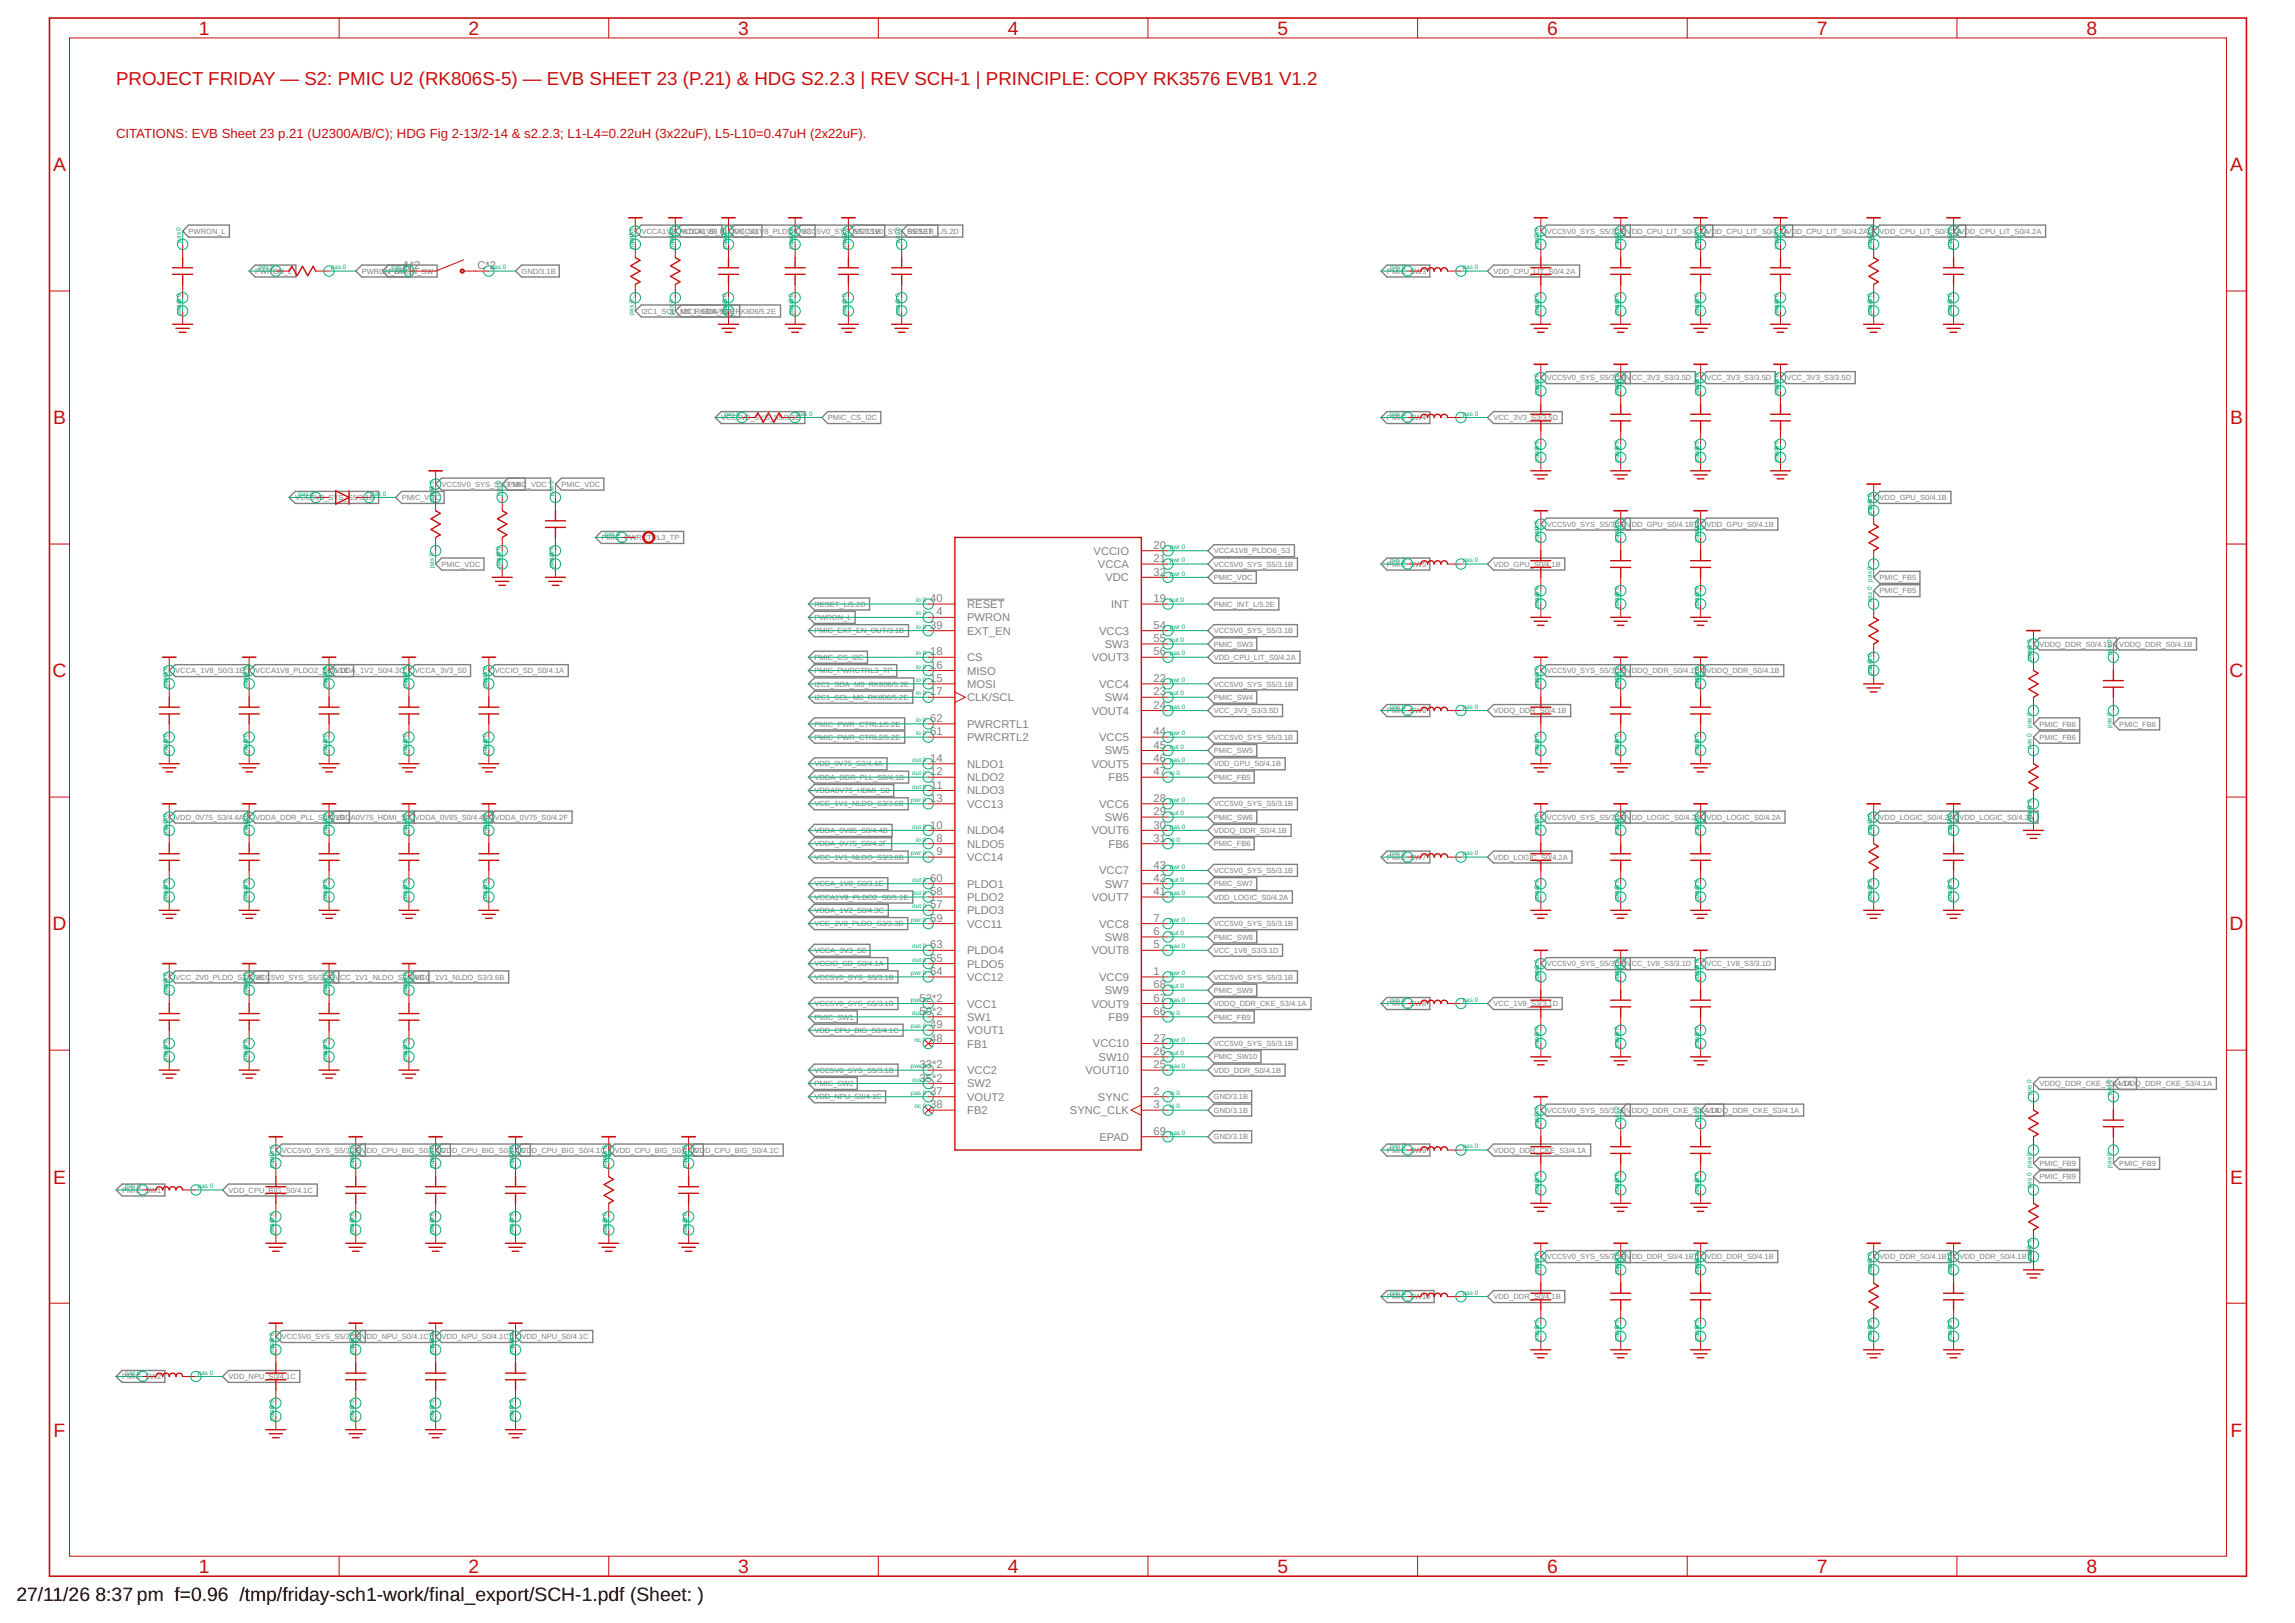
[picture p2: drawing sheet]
<svg xmlns="http://www.w3.org/2000/svg" width="420mm" height="297mm" viewBox="0 0 420 297" stroke-linecap="round" stroke-linejoin="round" font-family="sans-serif">
<defs><g id="words">
<g font-size="3.5" fill="#c90d0c">
<text x="36.4" y="6.4">1</text>
<text x="85.8" y="6.4">2</text>
<text x="135.1" y="6.4">3</text>
<text x="184.5" y="6.4">4</text>
<text x="233.9" y="6.4">5</text>
<text x="283.2" y="6.4">6</text>
<text x="332.6" y="6.4">7</text>
<text x="382" y="6.4">8</text>
<text x="9.7" y="31.4">A</text>
<text x="408.3" y="31.4">A</text>
<text x="9.7" y="77.7">B</text>
<text x="408.3" y="77.7">B</text>
<text x="9.6" y="124">C</text>
<text x="408.2" y="124">C</text>
<text x="9.6" y="170.3">D</text>
<text x="408.2" y="170.3">D</text>
<text x="9.7" y="216.6">E</text>
<text x="408.3" y="216.6">E</text>
<text x="9.8" y="262.9">F</text>
<text x="408.4" y="262.9">F</text>
<text x="36.4" y="287.9">1</text>
<text x="85.8" y="287.9">2</text>
<text x="135.1" y="287.9">3</text>
<text x="184.5" y="287.9">4</text>
<text x="233.9" y="287.9">5</text>
<text x="283.2" y="287.9">6</text>
<text x="332.6" y="287.9">7</text>
<text x="382" y="287.9">8</text>
</g>
<g font-size="3.5">
<text x="3" y="293">27/11/26</text>
<text x="17.5" y="293">8:37 pm f=0.96 /tmp/friday-sch1-work/final_export/SCH-1.pdf (Sheet: )</text>
</g>
<text font-size="3.4" fill="#c90d0c" x="21.2" y="15.5">PROJECT FRIDAY — S2: PMIC U2 (RK806S-5) — EVB SHEET 23 (P.21) &amp; HDG S2.2.3 | REV SCH-1 | PRINCIPLE: COPY RK3576 EVB1 V1.2</text>
<text font-size="2.4" fill="#c90d0c" x="21.2" y="25.2">CITATIONS: EVB Sheet 23 p.21 (U2300A/B/C); HDG Fig 2-13/2-14 &amp; s2.2.3; L1-L4=0.22uH (3x22uF), L5-L10=0.47uH (2x22uF).</text>
<g font-size="2.1" fill="#808080">
<text x="73.7" y="49.3">A*2</text>
<text x="87.4" y="49.3">C*2</text>
<text x="200.2" y="101.5">VCCIO</text>
<text x="211.2" y="100.5">20</text>
<text x="201" y="104">VCCA</text>
<text x="202.4" y="106.4">VDC</text>
<text x="211.2" y="102.9">21</text>
<text x="211.2" y="105.3">32</text>
<text x="170.3" y="110.2">40</text>
<text x="171.4" y="112.6">4</text>
<text x="177.1" y="113.7">PWRON</text>
<text x="177.1" y="111.3">RESET</text>
<text x="203.4" y="111.3">INT</text>
<text x="211.2" y="110.2">19</text>
<text x="170.3" y="120">18</text>
<text x="170.3" y="115.1">39</text>
<text x="177.1" y="116.1">EXT_EN</text>
<text x="201.2" y="116.1">VCC3</text>
<text x="202.3" y="118.6">SW3</text>
<text x="211.2" y="115.1">54</text>
<text x="211.2" y="117.5">55</text>
<text x="211.2" y="120">56</text>
<text x="170.3" y="124.8">15</text>
<text x="170.3" y="122.4">16</text>
<text x="177.1" y="125.9">MOSI</text>
<text x="177.1" y="123.5">MISO</text>
<text x="177.1" y="121">CS</text>
<text x="199.9" y="121">VOUT3</text>
<text x="201.2" y="125.9">VCC4</text>
<text x="211.2" y="124.8">22</text>
<text x="170.3" y="127.3">17</text>
<text x="177.1" y="128.3">CLK/SCL</text>
<text x="199.9" y="130.8">VOUT4</text>
<text x="202.3" y="128.3">SW4</text>
<text x="211.2" y="127.3">23</text>
<text x="211.2" y="129.7">24</text>
<text x="170.3" y="134.6">61</text>
<text x="170.3" y="132.1">62</text>
<text x="177.1" y="135.6">PWRCRTL2</text>
<text x="177.1" y="133.2">PWRCRTL1</text>
<text x="201.2" y="135.6">VCC5</text>
<text x="211.2" y="134.6">44</text>
<text x="211.2" y="137">45</text>
<text x="170.3" y="141.9">12</text>
<text x="170.3" y="139.5">14</text>
<text x="177.1" y="143">NLDO2</text>
<text x="177.1" y="140.5">NLDO1</text>
<text x="199.9" y="140.5">VOUT5</text>
<text x="202.3" y="138.1">SW5</text>
<text x="202.9" y="143">FB5</text>
<text x="211.2" y="139.5">46</text>
<text x="211.2" y="141.9">47</text>
<text x="170.3" y="146.8">13</text>
<text x="170.4" y="144.3">11</text>
<text x="177.1" y="145.4">NLDO3</text>
<text x="177.1" y="147.8">VCC13</text>
<text x="201.2" y="147.8">VCC6</text>
<text x="211.2" y="146.8">28</text>
<text x="211.2" y="149.2">29</text>
<text x="170.3" y="151.6">10</text>
<text x="171.4" y="154.1">8</text>
<text x="177.1" y="155.1">NLDO5</text>
<text x="177.1" y="152.7">NLDO4</text>
<text x="199.9" y="152.7">VOUT6</text>
<text x="202.3" y="150.3">SW6</text>
<text x="202.9" y="155.1">FB6</text>
<text x="211.2" y="151.6">30</text>
<text x="211.2" y="154.1">31</text>
<text x="170.3" y="161.4">60</text>
<text x="171.4" y="156.5">9</text>
<text x="177.1" y="157.6">VCC14</text>
<text x="201.2" y="160">VCC7</text>
<text x="211.2" y="161.4">42</text>
<text x="211.2" y="159">43</text>
<text x="170.3" y="166.3">57</text>
<text x="170.3" y="163.8">58</text>
<text x="177.1" y="167.3">PLDO3</text>
<text x="177.1" y="164.9">PLDO2</text>
<text x="177.1" y="162.5">PLDO1</text>
<text x="199.9" y="164.9">VOUT7</text>
<text x="202.3" y="162.5">SW7</text>
<text x="211.2" y="163.8">41</text>
<text x="170.3" y="168.7">59</text>
<text x="170.3" y="173.6">63</text>
<text x="177.1" y="169.8">VCC11</text>
<text x="201.2" y="169.8">VCC8</text>
<text x="202.3" y="172.2">SW8</text>
<text x="211.2" y="173.6">5</text>
<text x="211.2" y="171.1">6</text>
<text x="211.2" y="168.7">7</text>
<text x="170.3" y="178.5">64</text>
<text x="170.3" y="176">65</text>
<text x="177.1" y="174.6">PLDO4</text>
<text x="177.1" y="179.5">VCC12</text>
<text x="177.1" y="177.1">PLDO5</text>
<text x="199.9" y="174.6">VOUT8</text>
<text x="201.2" y="179.5">VCC9</text>
<text x="211.2" y="178.5">1</text>
<text x="168.3" y="185.8">50*2</text>
<text x="168.3" y="183.3">52*2</text>
<text x="177.1" y="184.4">VCC1</text>
<text x="199.9" y="184.4">VOUT9</text>
<text x="202.3" y="182">SW9</text>
<text x="211.2" y="185.8">66</text>
<text x="211.2" y="183.3">67</text>
<text x="211.2" y="180.9">68</text>
<text x="170.3" y="190.6">48</text>
<text x="170.3" y="188.2">49</text>
<text x="177.1" y="191.7">FB1</text>
<text x="177.1" y="189.3">VOUT1</text>
<text x="177.1" y="186.8">SW1</text>
<text x="200.1" y="191.7">VCC10</text>
<text x="202.9" y="186.8">FB9</text>
<text x="211.2" y="190.6">27</text>
<text x="168.3" y="195.5">33*2</text>
<text x="168.3" y="198">35*2</text>
<text x="177.1" y="196.6">VCC2</text>
<text x="198.7" y="196.6">VOUT10</text>
<text x="201.1" y="194.1">SW10</text>
<text x="211.2" y="195.5">25</text>
<text x="211.2" y="193.1">26</text>
<text x="170.3" y="200.4">37</text>
<text x="170.3" y="202.8">38</text>
<text x="177.1" y="199">SW2</text>
<text x="177.1" y="201.5">VOUT2</text>
<text x="177.1" y="203.9">FB2</text>
<text x="195.9" y="203.9">SYNC_CLK</text>
<text x="201" y="201.5">SYNC</text>
<text x="211.2" y="200.4">2</text>
<text x="211.2" y="202.8">3</text>
<text x="201.3" y="208.8">EPAD</text>
<text x="211.2" y="207.7">69</text>
</g>
<g font-size="1.4" fill="#808080">
<text x="34.5" y="42.8">PWRON_L</text>
<text x="117.4" y="42.8">VCCA1V8</text>
<text x="123.7" y="42.8">_PLDO6_S3</text>
<text x="124.7" y="42.8">VCCA1V8_PL</text>
<text x="133.4" y="42.8">DO6_S3</text>
<text x="134.5" y="42.8">VCCA1V8_PLDO6_VCC</text>
<text x="146.8" y="42.8">S3</text>
<text x="149.6" y="42.8">5V0_SYS</text>
<text x="155.5" y="42.8">_S5/3.1B</text>
<text x="156.4" y="42.8">VCC5V0_SYS</text>
<text x="165.3" y="42.8">_S5/3.1B</text>
<text x="166.2" y="42.8">RESET_L/5.2D</text>
<text x="283.2" y="42.8">VCC5V0_SYS_S5/3.1</text>
<text x="296.8" y="42.8">BV</text>
<text x="298.7" y="42.8">DD_CPU_LIT_S0/4.2AVDD_CPU_LIT_S0/4.2AVDD_CPU_LIT_S0/4.2A</text>
<text x="344.1" y="42.8">VDD_CPU_LIT_S0/4.2AVDD_CPU_LIT_S0/4.2A</text>
<text x="46.7" y="50.1">PWRON_L</text>
<text x="66.2" y="50.1">PWRONP_WRO</text>
<text x="72.3" y="50.1">SW</text>
<text x="75.4" y="50.1">N_SW</text>
<text x="95.5" y="50.1">GND/3.1B</text>
<text x="253.9" y="50.1">PMIC_SW3</text>
<text x="273.4" y="50.1">VDD_CPU_LIT_S0/4.2A</text>
<text x="117.4" y="57.4">I2C1_SCL_M0_RK806/5.2</text>
<text x="124.7" y="57.4">I2C1_SDA_M0E</text>
<text x="133.9" y="57.4">_R</text>
<text x="135.7" y="57.4">K806/5.2E</text>
<text x="283.2" y="69.6">VCC5V0_SYS_S5/3.1</text>
<text x="296.8" y="69.6">BV</text>
<text x="298.7" y="69.6">CC_3V3_S3/3.5D</text>
<text x="312.4" y="69.6">VCC_3V3_S3/3.5D</text>
<text x="327.1" y="69.6">VCC_3V3_S3/3.5D</text>
<text x="132" y="76.9">VCC5V0_SYS_S5/3.1B</text>
<text x="151.5" y="76.9">PMIC_CS_I2C</text>
<text x="253.9" y="76.9">PMIC_SW4</text>
<text x="273.4" y="76.9">VCC_3V3_S3/3.5D</text>
<text x="80.8" y="89.1">VCC5V0_SYS_S5</text>
<text x="92.2" y="89.1">/3PMIC</text>
<text x="93.3" y="89.1">.1B</text>
<text x="96.5" y="89.1">_VDC</text>
<text x="102.8" y="89.1">PMIC_VDC</text>
<text x="54" y="91.5">VCC5V0_SYS_S5/3.1B</text>
<text x="73.5" y="91.5">PMIC_VDC</text>
<text x="344.1" y="91.5">VDD_GPU_S0/4.1B</text>
<text x="110.1" y="98.8">PMIC_PWRCTRL3_TP</text>
<text x="222.2" y="101.3">VCCA1V8_PLDO6_S3</text>
<text x="283.2" y="96.4">VCC5V0_SYS_S5/3.1</text>
<text x="296.8" y="96.4">BV</text>
<text x="298.7" y="96.4">DD_GPU_S0/4.1B</text>
<text x="312.4" y="96.4">VDD_GPU_S0/4.1B</text>
<text x="80.8" y="103.7">PMIC_VDC</text>
<text x="222.2" y="106.2">PMIC_VDC</text>
<text x="222.2" y="103.7">VCC5V0_SYS_S5/3.1B</text>
<text x="253.9" y="103.7">PMIC_SW5</text>
<text x="273.4" y="103.7">VDD_GPU_S0/4.1B</text>
<text x="344.1" y="106.2">PMIC_FB5</text>
<text x="149.1" y="113.5">PWRON_L</text>
<text x="149.1" y="111">RESET_L/5.2D</text>
<text x="222.2" y="111">PMIC_INT_L/5.2E</text>
<text x="344.1" y="108.6">PMIC_FB5</text>
<text x="149.1" y="115.9">PMIC_EXT_EN_OUT/3.1B</text>
<text x="222.2" y="118.3">PMIC_SW3</text>
<text x="222.2" y="115.9">VCC5V0_SYS_S5/3.1B</text>
<text x="373.4" y="118.3">VDDQ_DDR_S0/4.1B</text>
<text x="388" y="118.3">VDDQ_DDR_S0/4.1B</text>
<text x="32.1" y="123.2">VCCA_1V8_S0/3.1E</text>
<text x="46.7" y="123.2">VCCA1V8_PLDO2_S0/5V.1E</text>
<text x="62.3" y="123.2">DDA_1V2_S0/4.3C</text>
<text x="76" y="123.2">VCCA_3V3_S0</text>
<text x="90.6" y="123.2">VCCIO_SD_S0/4.1A</text>
<text x="149.1" y="125.7">I2C1_SDA_M0_RK806/5.2E</text>
<text x="149.1" y="120.8">PMIC_CS_I2C</text>
<text x="149.1" y="123.2">PMIC_PWRCTRL3_TP</text>
<text x="222.2" y="125.7">VCC5V0_SYS_S5/3.1B</text>
<text x="222.2" y="120.8">VDD_CPU_LIT_S0/4.2A</text>
<text x="283.2" y="123.2">VCC5V0_SYS_S5/3.1</text>
<text x="296.8" y="123.2">BV</text>
<text x="298.7" y="123.2">DDQ_DDR_S0/4.1B</text>
<text x="312.4" y="123.2">VDDQ_DDR_S0/4.1B</text>
<text x="149.1" y="128.1">I2C1_SCL_M0_RK806/5.2E</text>
<text x="222.2" y="128.1">PMIC_SW4</text>
<text x="222.2" y="130.5">VCC_3V3_S3/3.5D</text>
<text x="253.9" y="130.5">PMIC_SW6</text>
<text x="273.4" y="130.5">VDDQ_DDR_S0/4.1B</text>
<text x="149.1" y="133">PMIC_PWR_CTRL1/5.2E</text>
<text x="149.1" y="135.4">PMIC_PWR_CTRL2/5.2E</text>
<text x="222.2" y="137.8">PMIC_SW5</text>
<text x="222.2" y="135.4">VCC5V0_SYS_S5/3.1B</text>
<text x="373.4" y="133">PMIC_FB6</text>
<text x="373.4" y="135.4">PMIC_FB6</text>
<text x="388" y="133">PMIC_FB6</text>
<text x="149.1" y="142.7">VDDA_DDR_PLL_S0/4.1B</text>
<text x="149.1" y="140.3">VDD_0V75_S3/4.4A</text>
<text x="222.2" y="142.7">PMIC_FB5</text>
<text x="222.2" y="140.3">VDD_GPU_S0/4.1B</text>
<text x="149.1" y="147.6">VCC_1V1_NLDO_S3/3.6B</text>
<text x="149.1" y="145.2">VDDA0V75_HDMI_S0</text>
<text x="222.2" y="147.6">VCC5V0_SYS_S5/3.1B</text>
<text x="32.1" y="150">VDD_0V75_S3/4.4A</text>
<text x="46.7" y="150">VDDA_DDR_PLL_S0/</text>
<text x="60.3" y="150">4.VDD</text>
<text x="61.5" y="150">1B</text>
<text x="64.3" y="150">A0V75_HDMI_S0</text>
<text x="76" y="150">VDDA_0V85_S0/4.4B</text>
<text x="90.6" y="150">VDDA_0V75_S0/4.2F</text>
<text x="149.1" y="154.9">VDDA_0V75_S0/4.2F</text>
<text x="149.1" y="152.5">VDDA_0V85_S0/4.4B</text>
<text x="222.2" y="154.9">PMIC_FB6</text>
<text x="222.2" y="150">PMIC_SW6</text>
<text x="222.2" y="152.5">VDDQ_DDR_S0/4.1B</text>
<text x="283.2" y="150">VCC5V0_SYS_S5/3.1</text>
<text x="296.8" y="150">BV</text>
<text x="298.7" y="150">DD_LOGIC_S0/4.2A</text>
<text x="312.4" y="150">VDD_LOGIC_S0/4.2A</text>
<text x="344.1" y="150">VDD_LOGIC_S0/4.2A</text>
<text x="358.7" y="150">VDD_LOGIC_S0/4.2A</text>
<text x="149.1" y="157.3">VCC_1V1_NLDO_S3/3.6B</text>
<text x="222.2" y="159.8">VCC5V0_SYS_S5/3.1B</text>
<text x="253.9" y="157.3">PMIC_SW7</text>
<text x="273.4" y="157.3">VDD_LOGIC_S0/4.2A</text>
<text x="149.1" y="164.7">VCCA1V8_PLDO2_S0/5.1E</text>
<text x="149.1" y="162.2">VCCA_1V8_S0/3.1E</text>
<text x="149.1" y="167.1">VDDA_1V2_S0/4.3C</text>
<text x="222.2" y="162.2">PMIC_SW7</text>
<text x="222.2" y="164.7">VDD_LOGIC_S0/4.2A</text>
<text x="149.1" y="169.5">VCC_2V0_PLDO_S3/3.3B</text>
<text x="222.2" y="172">PMIC_SW8</text>
<text x="222.2" y="169.5">VCC5V0_SYS_S5/3.1B</text>
<text x="32.1" y="179.3">VCC_2V0_PLDO_S3/3.3B</text>
<text x="46.7" y="179.3">VCC5V0_SYS_S5/3.1</text>
<text x="60.3" y="179.3">BV</text>
<text x="62.3" y="179.3">CC_1V1_NLDO_S3/</text>
<text x="74.9" y="179.3">3.VCC</text>
<text x="76" y="179.3">6B</text>
<text x="78.9" y="179.3">_1V1_NLDO_S3/3.6B</text>
<text x="149.1" y="179.3">VCC5V0_SYS_S5/3.1B</text>
<text x="149.1" y="174.4">VCCA_3V3_S0</text>
<text x="149.1" y="176.8">VCCIO_SD_S0/4.1A</text>
<text x="222.2" y="179.3">VCC5V0_SYS_S5/3.1B</text>
<text x="222.2" y="174.4">VCC_1V8_S3/3.1D</text>
<text x="283.2" y="176.8">VCC5V0_SYS_S5/3.1</text>
<text x="296.8" y="176.8">BV</text>
<text x="298.7" y="176.8">CC_1V8_S3/3.1D</text>
<text x="312.4" y="176.8">VCC_1V8_S3/3.1D</text>
<text x="149.1" y="184.2">VCC5V0_SYS_S5/3.1B</text>
<text x="222.2" y="181.7">PMIC_SW9</text>
<text x="222.2" y="184.2">VDDQ_DDR_CKE_S3/4.1A</text>
<text x="253.9" y="184.2">PMIC_SW8</text>
<text x="273.4" y="184.2">VCC_1V8_S3/3.1D</text>
<text x="149.1" y="186.6">PMIC_SW1</text>
<text x="149.1" y="189">VDD_CPU_BIG_S0/4.1C</text>
<text x="222.2" y="186.6">PMIC_FB9</text>
<text x="222.2" y="191.5">VCC5V0_SYS_S5/3.1B</text>
<text x="149.1" y="196.3">VCC5V0_SYS_S5/3.1B</text>
<text x="222.2" y="193.9">PMIC_SW10</text>
<text x="222.2" y="196.3">VDD_DDR_S0/4.1B</text>
<text x="149.1" y="198.8">PMIC_SW2</text>
<text x="149.1" y="201.2">VDD_NPU_S0/4.1C</text>
<text x="222.2" y="201.2">GND/3.1B</text>
<text x="222.2" y="203.7">GND/3.1B</text>
<text x="283.2" y="203.7">VCC5V0_SYS_S5/3.1</text>
<text x="296.8" y="203.7">BV</text>
<text x="298.7" y="203.7">DDQ_DDR_CKE_S3</text>
<text x="311.6" y="203.7">/4VDDQ_DDR_CKE_S3/4.1A</text>
<text x="312.7" y="203.7">.1A</text>
<text x="373.4" y="198.8">VDDQ_DDR_CKE_S3</text>
<text x="387.1" y="198.8">/4VDDQ_DDR_CKE_S3/4.1A</text>
<text x="388.3" y="198.8">.1A</text>
<text x="222.2" y="208.5">GND/3.1B</text>
<text x="51.6" y="211">VCC5V0_SYS_S5/3.1</text>
<text x="65.2" y="211">BV</text>
<text x="67.1" y="211">DD_CPU_BIG_S0/4.</text>
<text x="79.9" y="211">1C</text>
<text x="80.8" y="211">VD</text>
<text x="82.8" y="211">D_CPU_BIG_S0/4.</text>
<text x="94.5" y="211">1C</text>
<text x="95.5" y="211">VD</text>
<text x="97.4" y="211">D_CPU_BIG_S0/4.1C</text>
<text x="112.5" y="211">VDD_CPU_BIG_S0/4.</text>
<text x="126.2" y="211">1C</text>
<text x="127.2" y="211">VD</text>
<text x="129.1" y="211">D_CPU_BIG_S0/4.1C</text>
<text x="253.9" y="211">PMIC_SW9</text>
<text x="273.4" y="211">VDDQ_DDR_CKE_S3/4.1A</text>
<text x="373.4" y="213.4">PMIC_FB9</text>
<text x="373.4" y="215.8">PMIC_FB9</text>
<text x="388" y="213.4">PMIC_FB9</text>
<text x="22.3" y="218.3">PMIC_SW1</text>
<text x="41.8" y="218.3">VDD_CPU_BIG_S0/4.1C</text>
<text x="283.2" y="230.5">VCC5V0_SYS_S5/3.1</text>
<text x="296.8" y="230.5">BV</text>
<text x="298.7" y="230.5">DD_DDR_S0/4.1B</text>
<text x="312.4" y="230.5">VDD_DDR_S0/4.1B</text>
<text x="344.1" y="230.5">VDD_DDR_S0/4.1B</text>
<text x="358.7" y="230.5">VDD_DDR_S0/4.1B</text>
<text x="253.9" y="237.8">PMIC_SW10</text>
<text x="273.4" y="237.8">VDD_DDR_S0/4.1B</text>
<text x="51.6" y="245.1">VCC5V0_SYS_S5/3.1</text>
<text x="65.2" y="245.1">BV</text>
<text x="67.1" y="245.1">DD_NPU_S0/4.1C</text>
<text x="80.8" y="245.1">VDD_NPU_S0/4.1C</text>
<text x="95.5" y="245.1">VDD_NPU_S0/4.1C</text>
<text x="22.3" y="252.4">PMIC_SW2</text>
<text x="41.8" y="252.4">VDD_NPU_S0/4.1C</text>
</g>
<g font-size="1.2" fill="#0dab76">
<text x="33.1" y="44.4" transform="rotate(-90 33.1 44.4)">pas 0</text>
<text x="116" y="45.5" transform="rotate(-90 116 45.5)">papsa0s 0</text>
<text x="123.3" y="45.5" transform="rotate(-90 123.3 45.5)">papsa</text>
<text x="123.3" y="43.3" transform="rotate(-90 123.3 43.3)">0s 0</text>
<text x="133" y="45.5" transform="rotate(-90 133 45.5)">papsa</text>
<text x="133" y="43.3" transform="rotate(-90 133 43.3)">0s 0</text>
<text x="145.2" y="45.5" transform="rotate(-90 145.2 45.5)">papsa</text>
<text x="145.2" y="43.3" transform="rotate(-90 145.2 43.3)">0s 0</text>
<text x="155" y="45.5" transform="rotate(-90 155 45.5)">papsa</text>
<text x="155" y="43.3" transform="rotate(-90 155 43.3)">0s 0</text>
<text x="164.7" y="44.4" transform="rotate(-90 164.7 44.4)">pa</text>
<text x="164.7" y="43.1" transform="rotate(-90 164.7 43.1)">s 0</text>
<text x="281.7" y="45.5" transform="rotate(-90 281.7 45.5)">papsa0s 0</text>
<text x="296.4" y="45.5" transform="rotate(-90 296.4 45.5)">papsa</text>
<text x="296.4" y="43.3" transform="rotate(-90 296.4 43.3)">0s 0</text>
<text x="311" y="45.5" transform="rotate(-90 311 45.5)">papsa</text>
<text x="311" y="43.3" transform="rotate(-90 311 43.3)">0s 0</text>
<text x="325.6" y="45.5" transform="rotate(-90 325.6 45.5)">papsa</text>
<text x="325.6" y="43.3" transform="rotate(-90 325.6 43.3)">0s 0</text>
<text x="342.7" y="45.5" transform="rotate(-90 342.7 45.5)">papsa</text>
<text x="342.7" y="43.3" transform="rotate(-90 342.7 43.3)">0s 0</text>
<text x="357.3" y="45.5" transform="rotate(-90 357.3 45.5)">papsa</text>
<text x="357.3" y="43.3" transform="rotate(-90 357.3 43.3)">0s 0</text>
<text x="47.3" y="49.3">pas 0</text>
<text x="60.6" y="49.3">pas 0</text>
<text x="71.7" y="49.3">pas 0</text>
<text x="89.8" y="49.3">pas 0</text>
<text x="254.5" y="49.3">pas 0</text>
<text x="267.8" y="49.3">pas 0</text>
<text x="33.1" y="57.7" transform="rotate(-90 33.1 57.7)">pasu0p 0</text>
<text x="116" y="57.7" transform="rotate(-90 116 57.7)">pas 0</text>
<text x="123.3" y="57.7" transform="rotate(-90 123.3 57.7)">pas</text>
<text x="123.3" y="55.5" transform="rotate(-90 123.3 55.5)">0</text>
<text x="133" y="57.7" transform="rotate(-90 133 57.7)">passu0p 0</text>
<text x="145.2" y="57.7" transform="rotate(-90 145.2 57.7)">passu0p 0</text>
<text x="155" y="57.7" transform="rotate(-90 155 57.7)">passu0p 0</text>
<text x="164.7" y="57.7" transform="rotate(-90 164.7 57.7)">pasu0p 0</text>
<text x="281.7" y="57.7" transform="rotate(-90 281.7 57.7)">passu0p 0</text>
<text x="296.4" y="57.7" transform="rotate(-90 296.4 57.7)">passu0p 0</text>
<text x="311" y="57.7" transform="rotate(-90 311 57.7)">passu0p 0</text>
<text x="325.6" y="57.7" transform="rotate(-90 325.6 57.7)">passu0p 0</text>
<text x="342.7" y="57.7" transform="rotate(-90 342.7 57.7)">passu0p 0</text>
<text x="357.3" y="57.7" transform="rotate(-90 357.3 57.7)">passu0p 0</text>
<text x="296.4" y="70.1" transform="rotate(-90 296.4 70.1)">0s 0</text>
<text x="132.6" y="76.1">pas 0</text>
<text x="145.9" y="76.1">pas 0</text>
<text x="254.5" y="76.1">pas 0</text>
<text x="267.8" y="76.1">pas 0</text>
<text x="281.7" y="72.3" transform="rotate(-90 281.7 72.3)">papsa0s 0</text>
<text x="296.4" y="72.3" transform="rotate(-90 296.4 72.3)">papsa</text>
<text x="311" y="72.3" transform="rotate(-90 311 72.3)">papsa0s 0</text>
<text x="325.6" y="72.3" transform="rotate(-90 325.6 72.3)">papsa0s 0</text>
<text x="91.6" y="89.4" transform="rotate(-90 91.6 89.4)">s 0</text>
<text x="281.7" y="84.5" transform="rotate(-90 281.7 84.5)">passu0p 0</text>
<text x="296.4" y="84.5" transform="rotate(-90 296.4 84.5)">passu0p 0</text>
<text x="311" y="84.5" transform="rotate(-90 311 84.5)">passu0p 0</text>
<text x="325.6" y="84.5" transform="rotate(-90 325.6 84.5)">passu0p 0</text>
<text x="54.6" y="90.7">pas 0</text>
<text x="67.9" y="90.7">pas 0</text>
<text x="79.4" y="91.8" transform="rotate(-90 79.4 91.8)">papsa0s 0</text>
<text x="91.6" y="90.7" transform="rotate(-90 91.6 90.7)">pa</text>
<text x="101.3" y="90.7" transform="rotate(-90 101.3 90.7)">pas 0</text>
<text x="342.7" y="94.2" transform="rotate(-90 342.7 94.2)">papsa0s 0</text>
<text x="110.7" y="98">pas 0</text>
<text x="214.2" y="100.5">pwr 0</text>
<text x="281.7" y="99.1" transform="rotate(-90 281.7 99.1)">papsa0s 0</text>
<text x="296.4" y="99.1" transform="rotate(-90 296.4 99.1)">papsa</text>
<text x="296.4" y="96.9" transform="rotate(-90 296.4 96.9)">0s 0</text>
<text x="311" y="99.1" transform="rotate(-90 311 99.1)">papsa0s 0</text>
<text x="79.4" y="104" transform="rotate(-90 79.4 104)">pas 0</text>
<text x="91.6" y="104" transform="rotate(-90 91.6 104)">pasu0p 0</text>
<text x="101.3" y="104" transform="rotate(-90 101.3 104)">pasu0p 0</text>
<text x="214.2" y="102.9">pwr 0</text>
<text x="214.2" y="105.3">pwr 0</text>
<text x="254.5" y="102.9">pas 0</text>
<text x="267.8" y="102.9">pas 0</text>
<text x="342.7" y="106.4" transform="rotate(-90 342.7 106.4)">pas 0</text>
<text x="167.7" y="112.6">in 0</text>
<text x="167.7" y="110.2">io 0</text>
<text x="214.2" y="110.2">out 0</text>
<text x="281.7" y="111.3" transform="rotate(-90 281.7 111.3)">passu0p 0</text>
<text x="296.4" y="111.3" transform="rotate(-90 296.4 111.3)">passu0p 0</text>
<text x="311" y="111.3" transform="rotate(-90 311 111.3)">passu0p 0</text>
<text x="342.7" y="110.2" transform="rotate(-90 342.7 110.2)">pas 0</text>
<text x="167.7" y="120">in 0</text>
<text x="167.7" y="115.1">io 0</text>
<text x="214.2" y="115.1">pwr 0</text>
<text x="214.2" y="117.5">out 0</text>
<text x="214.2" y="120">pas 0</text>
<text x="386.6" y="120" transform="rotate(-90 386.6 120)">pa</text>
<text x="386.6" y="118.7" transform="rotate(-90 386.6 118.7)">s 0</text>
<text x="30.7" y="125.9" transform="rotate(-90 30.7 125.9)">papsa0s 0</text>
<text x="45.3" y="125.9" transform="rotate(-90 45.3 125.9)">papsa</text>
<text x="45.3" y="123.7" transform="rotate(-90 45.3 123.7)">0s 0</text>
<text x="59.9" y="125.9" transform="rotate(-90 59.9 125.9)">papsa</text>
<text x="59.9" y="123.7" transform="rotate(-90 59.9 123.7)">0s 0</text>
<text x="74.5" y="125.9" transform="rotate(-90 74.5 125.9)">papsa</text>
<text x="74.5" y="123.7" transform="rotate(-90 74.5 123.7)">0s 0</text>
<text x="89.2" y="125.9" transform="rotate(-90 89.2 125.9)">papsa0s 0</text>
<text x="167.7" y="124.8">io 0</text>
<text x="167.7" y="122.4">io 0</text>
<text x="214.2" y="124.8">pwr 0</text>
<text x="281.7" y="125.9" transform="rotate(-90 281.7 125.9)">papsa0s 0</text>
<text x="296.4" y="125.9" transform="rotate(-90 296.4 125.9)">papsa</text>
<text x="296.4" y="123.7" transform="rotate(-90 296.4 123.7)">0s 0</text>
<text x="311" y="125.9" transform="rotate(-90 311 125.9)">papsa</text>
<text x="311" y="123.7" transform="rotate(-90 311 123.7)">0s 0</text>
<text x="342.7" y="123.5" transform="rotate(-90 342.7 123.5)">pasu0p 0</text>
<text x="371.9" y="121.1" transform="rotate(-90 371.9 121.1)">papsa0s 0</text>
<text x="167.7" y="127.3">in 0</text>
<text x="214.2" y="127.3">out 0</text>
<text x="214.2" y="129.7">pas 0</text>
<text x="254.5" y="129.7">pas 0</text>
<text x="267.8" y="129.7">pas 0</text>
<text x="167.7" y="134.6">io 0</text>
<text x="167.7" y="132.1">io 0</text>
<text x="214.2" y="134.6">pwr 0</text>
<text x="214.2" y="137">out 0</text>
<text x="371.9" y="137" transform="rotate(-90 371.9 137)">pas 0</text>
<text x="371.9" y="133.2" transform="rotate(-90 371.9 133.2)">pas 0</text>
<text x="386.6" y="133.2" transform="rotate(-90 386.6 133.2)">pas 0</text>
<text x="30.7" y="138.1" transform="rotate(-90 30.7 138.1)">passu0p 0</text>
<text x="45.3" y="138.1" transform="rotate(-90 45.3 138.1)">passu0p 0</text>
<text x="59.9" y="138.1" transform="rotate(-90 59.9 138.1)">passu0p 0</text>
<text x="74.5" y="138.1" transform="rotate(-90 74.5 138.1)">passu0p 0</text>
<text x="89.2" y="138.1" transform="rotate(-90 89.2 138.1)">passu0p 0</text>
<text x="167" y="141.9">out 0</text>
<text x="167" y="139.5">out 0</text>
<text x="214.2" y="139.5">pas 0</text>
<text x="214.2" y="141.9">in 0</text>
<text x="281.7" y="138.1" transform="rotate(-90 281.7 138.1)">passu0p 0</text>
<text x="296.4" y="138.1" transform="rotate(-90 296.4 138.1)">passu0p 0</text>
<text x="311" y="138.1" transform="rotate(-90 311 138.1)">passu0p 0</text>
<text x="166.8" y="146.8">pwr 0</text>
<text x="167" y="144.3">out 0</text>
<text x="214.2" y="146.8">pwr 0</text>
<text x="214.2" y="149.2">out 0</text>
<text x="30.7" y="152.7" transform="rotate(-90 30.7 152.7)">papsa0s 0</text>
<text x="45.3" y="152.7" transform="rotate(-90 45.3 152.7)">papsa</text>
<text x="45.3" y="150.5" transform="rotate(-90 45.3 150.5)">0s 0</text>
<text x="59.9" y="152.7" transform="rotate(-90 59.9 152.7)">papsa</text>
<text x="59.9" y="150.5" transform="rotate(-90 59.9 150.5)">0s 0</text>
<text x="74.5" y="152.7" transform="rotate(-90 74.5 152.7)">papsa</text>
<text x="74.5" y="150.5" transform="rotate(-90 74.5 150.5)">0s 0</text>
<text x="89.2" y="152.7" transform="rotate(-90 89.2 152.7)">papsa</text>
<text x="89.2" y="150.5" transform="rotate(-90 89.2 150.5)">0s 0</text>
<text x="167" y="151.6">out 0</text>
<text x="167.7" y="154.1">io 0</text>
<text x="214.2" y="151.6">pas 0</text>
<text x="214.2" y="154.1">in 0</text>
<text x="281.7" y="152.7" transform="rotate(-90 281.7 152.7)">papsa0s 0</text>
<text x="296.4" y="152.7" transform="rotate(-90 296.4 152.7)">papsa</text>
<text x="296.4" y="150.5" transform="rotate(-90 296.4 150.5)">0s 0</text>
<text x="311" y="152.7" transform="rotate(-90 311 152.7)">papsa</text>
<text x="311" y="150.5" transform="rotate(-90 311 150.5)">0s 0</text>
<text x="342.7" y="152.7" transform="rotate(-90 342.7 152.7)">papsa0s 0</text>
<text x="357.3" y="152.7" transform="rotate(-90 357.3 152.7)">papsa</text>
<text x="357.3" y="150.5" transform="rotate(-90 357.3 150.5)">0s 0</text>
<text x="371.9" y="150.3" transform="rotate(-90 371.9 150.3)">pasu0p 0</text>
<text x="166.8" y="156.5">pwr 0</text>
<text x="167" y="161.4">out 0</text>
<text x="214.2" y="161.4">out 0</text>
<text x="214.2" y="159">pwr 0</text>
<text x="254.5" y="156.5">pas 0</text>
<text x="267.8" y="156.5">pas 0</text>
<text x="30.7" y="164.9" transform="rotate(-90 30.7 164.9)">passu0p 0</text>
<text x="45.3" y="164.9" transform="rotate(-90 45.3 164.9)">passu0p 0</text>
<text x="59.9" y="164.9" transform="rotate(-90 59.9 164.9)">passu0p 0</text>
<text x="74.5" y="164.9" transform="rotate(-90 74.5 164.9)">passu0p 0</text>
<text x="89.2" y="164.9" transform="rotate(-90 89.2 164.9)">passu0p 0</text>
<text x="167" y="166.3">out 0</text>
<text x="167" y="163.8">out 0</text>
<text x="214.2" y="163.8">pas 0</text>
<text x="281.7" y="164.9" transform="rotate(-90 281.7 164.9)">passu0p 0</text>
<text x="296.4" y="164.9" transform="rotate(-90 296.4 164.9)">passu0p 0</text>
<text x="311" y="164.9" transform="rotate(-90 311 164.9)">passu0p 0</text>
<text x="342.7" y="164.9" transform="rotate(-90 342.7 164.9)">passu0p 0</text>
<text x="357.3" y="164.9" transform="rotate(-90 357.3 164.9)">passu0p 0</text>
<text x="166.8" y="168.7">pwr 0</text>
<text x="167" y="173.6">out 0</text>
<text x="214.2" y="173.6">pas 0</text>
<text x="214.2" y="171.1">out 0</text>
<text x="214.2" y="168.7">pwr 0</text>
<text x="45.3" y="179.8" transform="rotate(-90 45.3 179.8)">0s 0</text>
<text x="59.9" y="179.8" transform="rotate(-90 59.9 179.8)">0s 0</text>
<text x="74.5" y="179.8" transform="rotate(-90 74.5 179.8)">0s 0</text>
<text x="166.8" y="178.5">pwr 0</text>
<text x="167" y="176">out 0</text>
<text x="214.2" y="178.5">pwr 0</text>
<text x="281.7" y="179.6" transform="rotate(-90 281.7 179.6)">papsa0s 0</text>
<text x="296.4" y="179.6" transform="rotate(-90 296.4 179.6)">papsa</text>
<text x="296.4" y="177.4" transform="rotate(-90 296.4 177.4)">0s 0</text>
<text x="311" y="179.6" transform="rotate(-90 311 179.6)">papsa0s 0</text>
<text x="30.7" y="182" transform="rotate(-90 30.7 182)">papsa0s 0</text>
<text x="45.3" y="182" transform="rotate(-90 45.3 182)">papsa</text>
<text x="59.9" y="182" transform="rotate(-90 59.9 182)">papsa</text>
<text x="74.5" y="182" transform="rotate(-90 74.5 182)">papsa</text>
<text x="166.8" y="183.3">pwr 0</text>
<text x="167" y="185.8">out 0</text>
<text x="214.2" y="185.8">in 0</text>
<text x="214.2" y="183.3">pas 0</text>
<text x="214.2" y="180.9">out 0</text>
<text x="254.5" y="183.3">pas 0</text>
<text x="267.8" y="183.3">pas 0</text>
<text x="166.7" y="188.2">pas 0</text>
<text x="167.4" y="190.6">nc 0</text>
<text x="214.2" y="190.6">pwr 0</text>
<text x="281.7" y="191.7" transform="rotate(-90 281.7 191.7)">passu0p 0</text>
<text x="296.4" y="191.7" transform="rotate(-90 296.4 191.7)">passu0p 0</text>
<text x="311" y="191.7" transform="rotate(-90 311 191.7)">passu0p 0</text>
<text x="30.7" y="194.2" transform="rotate(-90 30.7 194.2)">passu0p 0</text>
<text x="45.3" y="194.2" transform="rotate(-90 45.3 194.2)">passu0p 0</text>
<text x="59.9" y="194.2" transform="rotate(-90 59.9 194.2)">passu0p 0</text>
<text x="74.5" y="194.2" transform="rotate(-90 74.5 194.2)">passu0p 0</text>
<text x="166.8" y="195.5">pwr 0</text>
<text x="167" y="198">out 0</text>
<text x="214.2" y="195.5">pas 0</text>
<text x="214.2" y="193.1">out 0</text>
<text x="166.7" y="200.4">pas 0</text>
<text x="167.4" y="202.8">nc 0</text>
<text x="214.2" y="200.4">io 0</text>
<text x="214.2" y="202.8">io 0</text>
<text x="296.4" y="204" transform="rotate(-90 296.4 204)">s 0</text>
<text x="311" y="204" transform="rotate(-90 311 204)">s 0</text>
<text x="371.9" y="200.4" transform="rotate(-90 371.9 200.4)">pas 0</text>
<text x="386.6" y="200.4" transform="rotate(-90 386.6 200.4)">pa</text>
<text x="386.6" y="199.1" transform="rotate(-90 386.6 199.1)">s 0</text>
<text x="214.2" y="207.7">pas 0</text>
<text x="281.7" y="206.4" transform="rotate(-90 281.7 206.4)">papsa0s 0</text>
<text x="296.4" y="205.3" transform="rotate(-90 296.4 205.3)">pa</text>
<text x="311" y="205.3" transform="rotate(-90 311 205.3)">pa</text>
<text x="50.2" y="213.7" transform="rotate(-90 50.2 213.7)">papsa0s 0</text>
<text x="64.8" y="213.7" transform="rotate(-90 64.8 213.7)">papsa</text>
<text x="64.8" y="211.5" transform="rotate(-90 64.8 211.5)">0s 0</text>
<text x="79.4" y="213.7" transform="rotate(-90 79.4 213.7)">papsa</text>
<text x="79.4" y="211.5" transform="rotate(-90 79.4 211.5)">0s 0</text>
<text x="94" y="213.7" transform="rotate(-90 94 213.7)">papsa</text>
<text x="94" y="211.5" transform="rotate(-90 94 211.5)">0s 0</text>
<text x="111.1" y="213.7" transform="rotate(-90 111.1 213.7)">papsa</text>
<text x="111.1" y="211.5" transform="rotate(-90 111.1 211.5)">0s 0</text>
<text x="125.7" y="213.7" transform="rotate(-90 125.7 213.7)">papsa</text>
<text x="125.7" y="211.5" transform="rotate(-90 125.7 211.5)">0s 0</text>
<text x="254.5" y="210.1">pas 0</text>
<text x="267.8" y="210.1">pas 0</text>
<text x="371.9" y="213.7" transform="rotate(-90 371.9 213.7)">pas 0</text>
<text x="386.6" y="213.7" transform="rotate(-90 386.6 213.7)">pas 0</text>
<text x="22.9" y="217.5">pas 0</text>
<text x="36.2" y="217.5">pas 0</text>
<text x="281.7" y="218.6" transform="rotate(-90 281.7 218.6)">passu0p 0</text>
<text x="296.4" y="218.6" transform="rotate(-90 296.4 218.6)">pasu0p 0</text>
<text x="311" y="218.6" transform="rotate(-90 311 218.6)">pasu0p 0</text>
<text x="371.9" y="217.5" transform="rotate(-90 371.9 217.5)">pas 0</text>
<text x="50.2" y="225.9" transform="rotate(-90 50.2 225.9)">passu0p 0</text>
<text x="64.8" y="225.9" transform="rotate(-90 64.8 225.9)">passu0p 0</text>
<text x="79.4" y="225.9" transform="rotate(-90 79.4 225.9)">passu0p 0</text>
<text x="94" y="225.9" transform="rotate(-90 94 225.9)">passu0p 0</text>
<text x="111.1" y="225.9" transform="rotate(-90 111.1 225.9)">passu0p 0</text>
<text x="125.7" y="225.9" transform="rotate(-90 125.7 225.9)">passu0p 0</text>
<text x="281.7" y="233.2" transform="rotate(-90 281.7 233.2)">papsa0s 0</text>
<text x="296.4" y="233.2" transform="rotate(-90 296.4 233.2)">papsa</text>
<text x="296.4" y="231" transform="rotate(-90 296.4 231)">0s 0</text>
<text x="311" y="233.2" transform="rotate(-90 311 233.2)">papsa0s 0</text>
<text x="342.7" y="233.2" transform="rotate(-90 342.7 233.2)">papsa0s 0</text>
<text x="357.3" y="233.2" transform="rotate(-90 357.3 233.2)">papsa0s 0</text>
<text x="371.9" y="230.7" transform="rotate(-90 371.9 230.7)">pasu0p 0</text>
<text x="254.5" y="237">pas 0</text>
<text x="267.8" y="237">pas 0</text>
<text x="64.8" y="245.6" transform="rotate(-90 64.8 245.6)">0s 0</text>
<text x="281.7" y="245.4" transform="rotate(-90 281.7 245.4)">passu0p 0</text>
<text x="296.4" y="245.4" transform="rotate(-90 296.4 245.4)">passu0p 0</text>
<text x="311" y="245.4" transform="rotate(-90 311 245.4)">passu0p 0</text>
<text x="342.7" y="245.4" transform="rotate(-90 342.7 245.4)">passu0p 0</text>
<text x="357.3" y="245.4" transform="rotate(-90 357.3 245.4)">passu0p 0</text>
<text x="22.9" y="251.6">pas 0</text>
<text x="36.2" y="251.6">pas 0</text>
<text x="50.2" y="247.8" transform="rotate(-90 50.2 247.8)">papsa0s 0</text>
<text x="64.8" y="247.8" transform="rotate(-90 64.8 247.8)">papsa</text>
<text x="79.4" y="247.8" transform="rotate(-90 79.4 247.8)">papsa0s 0</text>
<text x="94" y="247.8" transform="rotate(-90 94 247.8)">papsa0s 0</text>
<text x="50.2" y="260" transform="rotate(-90 50.2 260)">passu0p 0</text>
<text x="64.8" y="260" transform="rotate(-90 64.8 260)">passu0p 0</text>
<text x="79.4" y="260" transform="rotate(-90 79.4 260)">passu0p 0</text>
<text x="94" y="260" transform="rotate(-90 94 260)">passu0p 0</text>
</g>
</g></defs>
<path d="M177.1 109.7h6.8" fill="none" stroke="#808080" stroke-width=".18"/>
<g fill="none" stroke="#808080" stroke-width=".25">
<path d="M34.5 41.2h7.5v2.2h-7.5l-1.1-1.1zM46.7 48.5h7.5v2.2h-7.5l-1.1-1.1zM66.2 48.5h13.8v2.2h-13.8l-1.1-1.1zM71.1 48.5l-1.1 1.1 1.1 1.1M75.1 48.5v2.2M94.4 49.6l1.1-1.1h6.9v2.2h-6.9zM116.3 56.9l1.1-1.1h25.5v2.2h-25.5zM117.4 41.2h58.9v2.2h-58.9l-1.1-1.1zM124.7 55.8l-1.1 1.1 1.1 1.1M124.7 41.2l-1.1 1.1 1.1 1.1M132.2 41.2v2.2M134.5 41.2l-1.1 1.1 1.1 1.1"/>
<path d="M135.4 55.8v2.2M139.5 41.2v2.2M146.7 41.2l-1.1 1.1 1.1 1.1M149.2 41.2v2.2M156.4 41.2l-1.1 1.1 1.1 1.1M162 41.2v2.2M166.2 41.2l-1.1 1.1 1.1 1.1M171.7 41.2v2.2M253.9 48.5h7.9v2.2h-7.9l-1.1-1.1zM273.4 48.5h15.8v2.2h-15.8l-1.1-1.1zM283.2 41.2h59.6v2.2h-59.6l-1.1-1.1zM297.8 41.2l-1.1 1.1 1.1 1.1"/>
<path d="M298.5 41.2v2.2M312.4 41.2l-1.1 1.1 1.1 1.1M313.6 41.2v2.2M327 41.2l-1 1.1 1 1.1M328.2 41.2v2.2M343 42.3l1.1-1.1h30.4v2.2h-30.4zM358.8 41.2l-1.1 1.1 1.1 1.1M359.9 41.2v2.2M130.9 76.4l1.1-1.1h15.3v2.2h-15.3zM151.5 75.3h9.7v2.2h-9.7l-1-1.1zM253.9 75.3h7.9v2.2h-7.9l-1.1-1.1zM272.3 76.4l1.1-1.1h12.6v2.2h-12.6z"/>
<path d="M283.2 68h27.2v2.2h-27.2l-1.1-1.1zM297.8 68l-1.1 1.1 1.1 1.1M298.5 68v2.2M312.4 68h12.6v2.2h-12.6l-1.1-1.1zM327 68h12.6v2.2h-12.6l-1-1.1zM54 89.9h15.3v2.2h-15.3l-1.1-1.1zM72.4 91l1.1-1.1h7.8v2.2h-7.8zM80.9 87.5h19.9v2.2h-19.9l-1.1-1.1zM93 87.5l-1.1 1.1 1.1 1.1M96.1 87.5v2.2M102.8 87.5h7.8v2.2h-7.8l-1.1-1.1zM109 98.4l1.1-1.1h15.1v2.2h-15.1z"/>
<path d="M283.2 94.8h27.7v2.2h-27.7l-1.1-1.1zM297.8 94.8l-1.1 1.1 1.1 1.1M298.5 94.8v2.2M312.4 94.8h13.1v2.2h-13.1l-1.1-1.1zM344.1 89.9h13.1v2.2h-13.1l-1.1-1.1zM80.9 102.1h7.7v2.2h-7.7l-1.1-1.1zM148 115.4l1.1-1.1h17.2v2.2h-17.2zM148 113l1.1-1.1h7.4v2.2h-7.4zM149.1 109.5h10.1v2.1h-10.1l-1.1-1zM221.1 110.6l1.1-1.1h11.9v2.1h-11.9zM221.1 117.9l1.1-1.1h7.9v2.2h-7.9zM221.1 100.8l1.1-1.1h14.8v2.2h-14.8z"/>
<path d="M222.2 119.2h15.8v2.2h-15.8l-1.1-1.1zM222.2 114.3h15.3v2.2h-15.3l-1.1-1.1zM222.2 104.6h7.8v2.2h-7.8l-1.1-1.1zM222.2 102.1h15.3v2.2h-15.3l-1.1-1.1zM253.9 102.1h7.9v2.2h-7.9l-1.1-1.1zM273.4 102.1h13.1v2.2h-13.1l-1.1-1.1zM343 105.7l1.1-1.1h7.4v2.2h-7.4zM343 108.1l1.1-1.1h7.4v2.2h-7.4zM372.3 117.9l1.1-1.1h14.1v2.2h-14.1zM386.9 117.9l1.1-1.1h14.1v2.2h-14.1zM31 122.7l1.1-1.1h13.4v2.2h-13.4zM45.6 122.7l1.1-1.1h28.2v2.2h-28.2z"/>
<path d="M61.3 121.6l-1.1 1.1 1.1 1.1M64.7 121.6v2.2M74.9 122.7l1.1-1.1h10.1v2.2h-10.1zM89.5 122.7l1.1-1.1h13.4v2.2h-13.4zM148 127.6l1.1-1.1h18v2.2h-18zM148 125.2l1.1-1.1h18.2v2.2h-18.2zM148 120.3l1.1-1.1h9.7v2.2h-9.7zM148 122.7l1.1-1.1h15.1v2.2h-15.1zM148 139.8l1.1-1.1h13.3v2.2h-13.3zM149.1 131.4h16.5v2.2h-16.5l-1.1-1.1zM149.1 133.8h16.5v2.2h-16.5l-1.1-1.1zM221.1 125.2l1.1-1.1h15.3v2.2h-15.3z"/>
<path d="M221.1 137.4l1.1-1.2h7.9v2.3h-7.9zM221.1 139.8l1.1-1.1h13.1v2.2h-13.1zM222.2 126.5h7.9v2.2h-7.9l-1.1-1.1zM222.2 133.8h15.3v2.2h-15.3l-1.1-1.1zM222.2 128.9h12.6v2.2h-12.6l-1.1-1.1zM253.9 128.9h7.9v2.2h-7.9l-1.1-1.1zM273.4 128.9h14.1v2.2h-14.1l-1.1-1.1zM283.2 121.6h28.7v2.2h-28.7l-1.1-1.1zM297.8 121.6l-1.1 1.1 1.1 1.1M298.5 121.6v2.2M312.4 121.6h14.2v2.2h-14.2l-1.1-1.1zM372.3 132.5l1.1-1.1h7.3v2.2h-7.3z"/>
<path d="M372.3 134.9l1.1-1.1h7.3v2.2h-7.3zM386.9 132.5l1.1-1.1h7.4v2.2h-7.4zM32.1 148.4h13.3v2.2h-13.3l-1.1-1.1zM46.7 148.4h29.2v2.2h-29.2l-1.1-1.1zM61.3 148.4l-1.1 1.1 1.1 1.1M64 148.4v2.2M76 148.4h14.2v2.2h-14.2l-1.1-1.1zM90.6 148.4h14.1v2.2h-14.1l-1.1-1.1zM148 154.4l1.1-1.1h14.1v2.2h-14.1zM148 147.1l1.1-1.1h17.2v2.2h-17.2zM148 144.7l1.1-1.1h14.5v2.2h-14.5zM148 152l1.1-1.1h14.2v2.2h-14.2z"/>
<path d="M149.1 141.1h17.2v2.2h-17.2l-1.1-1.1zM149.1 155.8h17.2v2.1h-17.2l-1.1-1zM221.1 142.2l1.1-1.1h7.4v2.2h-7.4zM221.1 154.4l1.1-1.1h7.4v2.2h-7.4zM221.1 149.5l1.1-1.1h7.9v2.2h-7.9zM221.1 147.1l1.1-1.1h15.3v2.2h-15.3zM221.1 159.3l1.1-1.1h15.3v2.2h-15.3zM222.2 150.9h14.2v2.2h-14.2l-1.1-1.1zM253.9 155.8h7.9v2.1h-7.9l-1.1-1zM273.4 155.8h14.4v2.1h-14.4l-1.1-1zM283.2 148.4h29v2.2h-29l-1.1-1.1zM297.8 148.4l-1.1 1.1 1.1 1.1"/>
<path d="M298.5 148.4v2.2M312.4 148.4h14.4v2.2h-14.4l-1.1-1.1zM344.1 148.4h14.4v2.2h-14.4l-1.1-1.1zM357.7 149.5l1.1-1.1h14.3v2.2h-14.3zM32.1 177.7h61v2.2h-61l-1.1-1.1zM46.7 177.7l-1.1 1.1 1.1 1.1M49.2 177.7v2.2M61.3 177.7l-1.1 1.1 1.1 1.1M62 177.7v2.2M76 177.7l-1.1 1.1 1.1 1.1M78.5 177.7v2.2M148 164.2l1.1-1.1h18v2.2h-18z"/>
<path d="M148 178.8l1.1-1.1h15.3v2.2h-15.3zM148 173.9l1.1-1.1h10.2v2.2h-10.2zM148 166.6l1.1-1.1h13.5v2.2h-13.5zM149.1 160.6h13.4v2.2h-13.4l-1.1-1.1zM149.1 167.9h17.1v2.2h-17.1l-1.1-1.1zM149.1 175.3h13.4v2.2h-13.4l-1.1-1.1zM221.1 161.7l1.1-1.1h7.9v2.2h-7.9zM221.1 171.5l1.1-1.1h7.9v2.2h-7.9zM221.1 169l1.1-1.1h15.3v2.2h-15.3zM221.1 178.8l1.1-1.1h15.3v2.2h-15.3zM222.2 163.1h14.4v2.2h-14.4l-1.1-1.1zM222.2 172.8h12.6v2.2h-12.6l-1.1-1.1z"/>
<path d="M283.2 175.3h27.2v2.2h-27.2l-1.1-1.1zM297.8 175.3l-1.1 1.1 1.1 1.1M298.5 175.3v2.2M312.4 175.3h12.6v2.2h-12.6l-1.1-1.1zM148 186.1l1.1-1.1h7.9v2.2h-7.9zM148 198.3l1.1-1.1h7.9v2.2h-7.9zM148 195.9l1.1-1.1h15.3v2.2h-15.3zM148 188.6l1.1-1.1h16.2v2.1h-16.2zM149.1 182.6h15.3v2.2h-15.3l-1.1-1.1zM221.1 186.1l1.1-1.1h7.4v2.2h-7.4zM221.1 193.4l1.1-1.1h8.6v2.2h-8.6zM221.1 181.2l1.1-1.1h7.9v2.2h-7.9z"/>
<path d="M221.1 195.9l1.1-1.1h13.1v2.2h-13.1zM221.1 191l1.1-1.1h15.3v2.2h-15.3zM222.2 182.6h17.8v2.2h-17.8l-1.1-1.1zM253.9 182.6h7.9v2.2h-7.9l-1.1-1.1zM273.4 182.6h12.6v2.2h-12.6l-1.1-1.1zM373.4 197.2h32.4v2.2h-32.4l-1.1-1.1zM388 197.2l-1.1 1.1 1.1 1.1M391.1 197.2v2.2M21.3 217.8l1.1-1.1h7.8v2.2h-7.8zM40.7 217.8l1.1-1.1h16.3v2.2h-16.3zM51.6 209.4h60.1v2.2h-60.1l-1.1-1.1zM66.2 209.4l-1.1 1.1 1.1 1.1"/>
<path d="M66.9 209.4v2.2M80.9 209.4l-1.1 1.1 1.1 1.1M82.4 209.4v2.2M95.5 209.4l-1.1 1.1 1.1 1.1M97.1 209.4v2.2M112.5 209.4h30.9v2.2h-30.9l-1.1-1.1zM127.2 209.4l-1.1 1.1 1.1 1.1M128.8 209.4v2.2M148 200.7l1.1-1.1h13v2.2h-13zM221.1 200.7l1.1-1.1h7v2.2h-7zM221.1 203.2l1.1-1.1h7v2.2h-7zM221.1 208l1.1-1.1h7v2.2h-7z"/>
<path d="M253.9 209.4h7.9v2.2h-7.9l-1.1-1.1zM273.4 209.4h17.8v2.2h-17.8l-1.1-1.1zM283.2 202.1h47v2.2h-47l-1.1-1.1zM297.8 202.1l-1.1 1.1 1.1 1.1M298.5 202.1v2.2M312.4 202.1l-1.1 1.1 1.1 1.1M315.6 202.1v2.2M372.3 212.9l1.1-1.1h7.3v2.2h-7.3zM372.3 215.3l1.1-1.1h7.3v2.3h-7.3zM386.9 212.9l1.1-1.1h7.4v2.2h-7.4zM253.9 236.2h8.7v2.2h-8.7l-1.1-1.1zM273.4 236.2h13.1v2.2h-13.1l-1.1-1.1z"/>
<path d="M283.2 228.9h27.6v2.2h-27.6l-1.1-1.1zM297.8 228.9l-1.1 1.1 1.1 1.1M298.5 228.9v2.2M312.4 228.9h13.1v2.2h-13.1l-1.1-1.1zM344.1 228.9h13.1v2.2h-13.1l-1.1-1.1zM357.7 230l1.1-1.1h13v2.2h-13zM21.3 251.9l1.1-1.1h7.8v2.2h-7.8zM41.8 250.8h13.1v2.2h-13.1l-1.1-1.1zM50.5 244.6l1.1-1.1h27.7v2.2h-27.7zM66.2 243.5l-1.1 1.1 1.1 1.1M66.9 243.5v2.2M80.9 243.5h13v2.2h-13l-1.1-1.1z"/>
<path d="M94.4 244.6l1.1-1.1h13v2.2h-13z"/>
</g>
<g fill="none" stroke="#c90d0c" stroke-width=".3">
<path d="M9.1 3.3h402.2v285.2h-402.2zM115.1 39.9h2.4M122.4 39.9h2.4M132.2 39.9h2.4M144.4 39.9h2.4M154.1 39.9h2.4M280.9 39.9h2.4M295.5 39.9h2.4M310.1 39.9h2.4M324.7 39.9h2.5M341.8 39.9h2.4M356.4 39.9h2.5"/>
<path d="M280.9 66.7h2.4M295.5 66.7h2.4M310.1 66.7h2.4M324.7 66.7h2.5M78.5 86.2h2.5M280.9 93.5h2.4M295.5 93.5h2.4M310.1 93.5h2.4M341.8 88.6h2.4M371.1 115.4h2.4M29.8 120.3h2.4M44.4 120.3h2.4"/>
<path d="M59 120.3h2.5M73.7 120.3h2.4M88.3 120.3h2.4M280.9 120.3h2.4M295.5 120.3h2.4M310.1 120.3h2.4M29.8 147.1h2.4M44.4 147.1h2.4M59 147.1h2.5M73.7 147.1h2.4M88.3 147.1h2.4M280.9 147.1h2.4"/>
<path d="M295.5 147.1h2.4M310.1 147.1h2.4M341.8 147.1h2.4M356.4 147.1h2.5M29.8 176.4h2.4M44.4 176.4h2.4M59 176.4h2.5M73.7 176.4h2.4M280.9 173.9h2.4M295.5 173.9h2.4M310.1 173.9h2.4M49.3 208h2.4"/>
<path d="M63.9 208h2.4M78.5 208h2.5M93.2 208h2.4M110.2 208h2.5M124.8 208h2.5M280.9 200.7h2.4M280.9 227.5h2.4M295.5 227.5h2.4M310.1 227.5h2.4M341.8 227.5h2.4M356.4 227.5h2.5M49.3 242.2h2.4"/>
<path d="M63.9 242.2h2.4M78.5 242.2h2.5M93.2 242.2h2.4"/>
</g>
<g fill="none" stroke="#c90d0c" stroke-width=".18">
<path d="M12.7 6.9h394.9v277.9h-394.9zM62.1 3.3v3.6M111.4 3.3v3.6M160.8 3.3v3.6M210.2 3.3v3.6M259.5 3.3v3.6M308.9 3.3v3.6M358.3 3.3v3.6M116.3 39.9v2.4M123.6 39.9v2.4M133.4 39.9v2.4M145.6 39.9v2.4"/>
<path d="M155.3 39.9v2.4M282.1 39.9v2.4M296.7 39.9v2.4M311.3 39.9v2.4M326 39.9v2.4M343 39.9v2.4M357.7 39.9v2.4M9.1 53.3h3.6M33.4 44.7v2.5M33.4 52v2.5M33.4 56.9v2.5M50.5 49.6h2.4"/>
<path d="M57.8 49.6h2.4M84.9 47.6l-5.1 2h-4.9M85 49.6h4.5M116.3 44.7v2.5M116.3 52v2.5M123.6 44.7v2.5M123.6 52v2.5M133.4 44.7v2.5M133.4 52v2.5M133.4 56.9v2.5M145.6 44.7v2.5M145.6 52v2.5"/>
<path d="M145.6 56.9v2.5M155.3 44.7v2.5M155.3 52v2.5M155.3 56.9v2.5M165.1 44.7v2.5M165.1 52v2.5M165.1 56.9v2.5M257.7 49.6h2.4M265 49.6h2.5M282.1 44.7v2.5M282.1 52v2.5M282.1 56.9v2.5"/>
<path d="M296.7 44.7v2.5M296.7 52v2.5M296.7 56.9v2.5M311.3 44.7v2.5M311.3 52v2.5M311.3 56.9v2.5M326 44.7v2.5M326 52v2.5M326 56.9v2.5M343 44.7v2.5M343 52v2.5M343 56.9v2.5"/>
<path d="M357.7 44.7v2.5M357.7 52v2.5M357.7 56.9v2.5M407.6 53.3h3.7M135.8 76.4h2.5M143.1 76.4h2.5M257.7 76.4h2.4M265 76.4h2.5M282.1 66.7v2.4M282.1 71.5v2.5M282.1 78.8v2.5M296.7 66.7v2.4"/>
<path d="M296.7 71.5v2.5M296.7 78.8v2.5M311.3 66.7v2.4M311.3 71.5v2.5M311.3 78.8v2.5M326 66.7v2.4M326 71.5v2.5M326 78.8v2.5M9.1 99.6h3.6M57.8 91h2.4M65.1 91h2.5M79.8 86.2v2.4"/>
<path d="M79.8 91v2.5M79.8 98.4v2.4M91.9 91v2.5M91.9 98.4v2.4M101.7 91v2.5M101.7 98.4v2.4M113.9 98.4h2.4M282.1 83.7v2.5M282.1 93.5v2.4M282.1 98.4v2.4M296.7 83.7v2.5M296.7 93.5v2.4"/>
<path d="M296.7 98.4v2.4M311.3 83.7v2.5M311.3 93.5v2.4M311.3 98.4v2.4M326 83.7v2.5M343 88.6v2.4M343 93.5v2.4M407.6 99.6h3.7M91.9 103.2v2.5M101.7 103.2v2.5M169.9 113h4.9M169.9 110.6h4.9"/>
<path d="M169.9 115.4h4.9M209 110.6h4.8M209 100.8h4.8M209 103.2h4.8M209 105.7h4.8M209 115.4h4.8M209 117.9h4.8M257.7 103.2h2.4M265 103.2h2.5M282.1 105.7v2.4M282.1 110.6v2.4M296.7 105.7v2.4"/>
<path d="M296.7 110.6v2.4M311.3 105.7v2.4M311.3 110.6v2.4M343 100.8v2.4M343 110.6v2.4M343 117.9v2.4M372.3 115.4v2.5M31 120.3v2.4M31 125.2v2.4M31 132.5v2.4M31 137.4v2.4M45.6 120.3v2.4"/>
<path d="M45.6 125.2v2.4M45.6 132.5v2.4M45.6 137.4v2.4M60.2 120.3v2.4M60.2 125.2v2.4M60.2 132.5v2.4M60.2 137.4v2.4M74.9 120.3v2.4M74.9 125.2v2.4M74.9 132.5v2.4M74.9 137.4v2.4M89.5 120.3v2.4"/>
<path d="M89.5 125.2v2.4M89.5 132.5v2.4M89.5 137.4v2.4M169.9 139.8h4.9M169.9 125.2h4.9M169.9 122.7h4.9M169.9 127.6h4.9M169.9 120.3h4.9M169.9 134.9h4.9M169.9 132.5h4.9M174.8 126.7l1.9 .9-1.9 1M209 139.8h4.8"/>
<path d="M209 125.2h4.8M209 127.6h4.8M209 120.3h4.8M209 130h4.8M209 134.9h4.8M209 137.4h4.8M257.7 130h2.4M265 130h2.5M282.1 120.3v2.4M282.1 125.2v2.4M282.1 132.5v2.4M282.1 137.4v2.4"/>
<path d="M296.7 120.3v2.4M296.7 125.2v2.4M296.7 132.5v2.4M296.7 137.4v2.4M311.3 120.3v2.4M311.3 125.2v2.4M311.3 132.5v2.4M311.3 137.4v2.4M343 122.7v2.5M372.3 120.3v2.4M372.3 127.6v2.4M372.3 137.4v2.4"/>
<path d="M386.9 120.3v2.4M386.9 127.6v2.4M9.1 145.9h3.6M31 147.1v2.4M31 152v2.4M31 159.3v2.4M45.6 147.1v2.4M45.6 152v2.4M45.6 159.3v2.4M60.2 147.1v2.4M60.2 152v2.4M60.2 159.3v2.4"/>
<path d="M74.9 147.1v2.4M74.9 152v2.4M74.9 159.3v2.4M89.5 147.1v2.4M89.5 152v2.4M89.5 159.3v2.4M169.9 154.4h4.9M169.9 156.9h4.9M169.9 152h4.9M169.9 144.7h4.9M169.9 142.2h4.9M169.9 147.1h4.9"/>
<path d="M209 154.4h4.8M209 152h4.8M209 142.2h4.8M209 147.1h4.8M209 149.5h4.8M209 159.3h4.8M257.7 156.9h2.4M265 156.9h2.5M282.1 147.1v2.4M282.1 152v2.4M282.1 159.3v2.4M296.7 147.1v2.4"/>
<path d="M296.7 152v2.4M296.7 159.3v2.4M311.3 147.1v2.4M311.3 152v2.4M311.3 159.3v2.4M343 147.1v2.4M343 152v2.4M343 159.3v2.4M357.7 147.1v2.4M357.7 152v2.4M357.7 159.3v2.4M372.3 144.7v2.4"/>
<path d="M372.3 149.5v2.5M407.6 145.9h3.7M31 164.2v2.4M31 176.4v2.4M45.6 164.2v2.4M45.6 176.4v2.4M60.2 164.2v2.4M60.2 176.4v2.4M74.9 164.2v2.4M74.9 176.4v2.4M89.5 164.2v2.4M169.9 178.8h4.9"/>
<path d="M169.9 173.9h4.9M169.9 169h4.9M169.9 164.2h4.9M169.9 161.7h4.9M169.9 166.6h4.9M169.9 176.4h4.9M209 178.8h4.8M209 173.9h4.8M209 171.5h4.8M209 169h4.8M209 164.2h4.8M209 161.7h4.8"/>
<path d="M282.1 164.2v2.4M282.1 173.9v2.5M282.1 178.8v2.4M296.7 164.2v2.4M296.7 173.9v2.5M296.7 178.8v2.4M311.3 164.2v2.4M311.3 173.9v2.5M311.3 178.8v2.4M343 164.2v2.4M357.7 164.2v2.4M9.1 192.2h3.6"/>
<path d="M31 181.2v2.5M31 188.6v2.4M31 193.4v2.5M45.6 181.2v2.5M45.6 188.6v2.4M45.6 193.4v2.5M60.2 181.2v2.5M60.2 188.6v2.4M60.2 193.4v2.5M74.9 181.2v2.5M74.9 188.6v2.4M74.9 193.4v2.5"/>
<path d="M169.4 190.4l1.1 1.2M169.9 195.9h4.9M169.9 191h4.9M169.9 198.3h4.9M169.9 188.6h4.9M169.9 186.1h4.9M169.9 183.7h4.9M170.5 190.4l-1.1 1.2M209 195.9h4.8M209 193.4h4.8M209 191h4.8M209 186.1h4.8"/>
<path d="M209 183.7h4.8M209 181.2h4.8M257.7 183.7h2.4M265 183.7h2.5M282.1 186.1v2.5M282.1 191v2.4M296.7 186.1v2.5M296.7 191v2.4M311.3 186.1v2.5M311.3 191v2.4M407.6 192.2h3.7M26.1 217.8h2.5"/>
<path d="M33.4 217.8h2.5M50.5 208v2.5M50.5 212.9v2.4M65.1 208v2.5M65.1 212.9v2.4M79.8 208v2.5M79.8 212.9v2.4M94.4 208v2.5M94.4 212.9v2.4M111.4 208v2.5M111.4 212.9v2.4M126.1 208v2.5"/>
<path d="M126.1 212.9v2.4M169.4 202.6l1.1 1.2M169.9 200.7h4.9M169.9 203.2h4.9M170.5 202.6l-1.1 1.2M209 200.7h4.8M209 202.2l-1.9 1 1.9 .9M209 203.2h4.8M209 208h4.8M257.7 210.5h2.4M265 210.5h2.5M282.1 200.7v2.5"/>
<path d="M282.1 205.6v2.4M282.1 212.9v2.4M282.1 217.8v2.4M296.7 205.6v2.4M296.7 212.9v2.4M296.7 217.8v2.4M311.3 205.6v2.4M311.3 212.9v2.4M311.3 217.8v2.4M372.3 200.7v2.5M372.3 208v2.5M372.3 217.8v2.4"/>
<path d="M386.9 200.7v2.5M386.9 208v2.5M9.1 238.5h3.6M50.5 220.2v2.5M50.5 225.1v2.4M65.1 220.2v2.5M65.1 225.1v2.4M79.8 220.2v2.5M79.8 225.1v2.4M94.4 220.2v2.5M94.4 225.1v2.4M111.4 220.2v2.5"/>
<path d="M111.4 225.1v2.4M126.1 220.2v2.5M126.1 225.1v2.4M257.7 237.3h2.4M265 237.3h2.5M282.1 227.5v2.5M282.1 232.4v2.5M282.1 239.7v2.5M296.7 227.5v2.5M296.7 232.4v2.5M296.7 239.7v2.5M311.3 227.5v2.5"/>
<path d="M311.3 232.4v2.5M311.3 239.7v2.5M343 227.5v2.5M343 232.4v2.5M343 239.7v2.5M357.7 227.5v2.5M357.7 232.4v2.5M357.7 239.7v2.5M372.3 225.1v2.4M372.3 230v2.4M407.6 238.5h3.7M26.1 251.9h2.5"/>
<path d="M33.4 251.9h2.5M50.5 242.2v2.4M50.5 247v2.5M50.5 254.4v2.4M50.5 259.2v2.5M65.1 242.2v2.4M65.1 247v2.5M65.1 254.4v2.4M65.1 259.2v2.5M79.8 242.2v2.4M79.8 247v2.5M79.8 254.4v2.4"/>
<path d="M79.8 259.2v2.5M94.4 242.2v2.4M94.4 247v2.5M94.4 254.4v2.4M94.4 259.2v2.5M282.1 244.6v2.4M296.7 244.6v2.4M311.3 244.6v2.4M343 244.6v2.4M357.7 244.6v2.4M62.1 284.8v3.7M111.4 284.8v3.7"/>
<path d="M160.8 284.8v3.7M210.2 284.8v3.7M259.5 284.8v3.7M308.9 284.8v3.7M358.3 284.8v3.7"/>
</g>
<g fill="none" stroke="#c90d0c" stroke-width=".25">
<path d="M31.6 49h3.7M31.6 50.2h3.7M31.6 59.4h3.7M33.4 47.2v1.8M33.4 50.2v1.8M52.9 49.6l.5-.9 1 1.8 1-1.8 .9 1.8 1-1.8 .5 .9M116.3 47.2l.9 .4-1.7 1 1.7 1-1.7 1 1.7 1-.9 .4M123.6 47.2l.9 .4-1.7 1 1.7 1-1.7 1 1.7 1-.9 .4M131.6 49h3.6M131.6 50.2h3.6M131.6 59.4h3.6M133.4 47.2v1.8"/>
<path d="M133.4 50.2v1.8M143.7 49h3.7M143.7 50.2h3.7M143.7 59.4h3.7M145.6 47.2v1.8M145.6 50.2v1.8M153.5 49h3.6M153.5 50.2h3.6M153.5 59.4h3.6M155.3 47.2v1.8M155.3 50.2v1.8M163.2 49h3.7"/>
<path d="M163.2 50.2h3.7M163.2 59.4h3.7M165.1 47.2v1.8M165.1 50.2v1.8M260.1 49.6a.61 .61 0 0 1 .7-.6 .61 .61 0 0 1 .6 .6 .6 .6 0 0 1 .6-.6 .6 .6 0 0 1 .6 .6 .61 .61 0 0 1 .6-.6 .61 .61 0 0 1 .6 .6 .6 .6 0 0 1 .6-.6 .6 .6 0 0 1 .6 .6M280.2 49h3.7M280.2 50.2h3.7M280.2 59.4h3.7M282.1 47.2v1.8M282.1 50.2v1.8M294.9 49h3.6M294.9 50.2h3.6"/>
<path d="M294.9 59.4h3.6M296.7 47.2v1.8M296.7 50.2v1.8M309.5 49h3.7M309.5 50.2h3.7M309.5 59.4h3.7M311.3 47.2v1.8M311.3 50.2v1.8M324.1 49h3.7M324.1 50.2h3.7M324.1 59.4h3.7M326 47.2v1.8"/>
<path d="M326 50.2v1.8M341.2 59.4h3.6M343 47.2l.9 .4-1.7 1 1.7 1-1.7 1 1.7 1-.9 .4M355.8 49h3.7M355.8 50.2h3.7M355.8 59.4h3.7M357.7 47.2v1.8M357.7 50.2v1.8M32.2 60.1h2.4M32.8 60.8h1.2M132.2 60.1h2.4M132.8 60.8h1.2"/>
<path d="M138.3 76.4l.4-.8 1 1.7 1-1.7 1 1.7 .9-1.7 .5 .8M144.4 60.1h2.4M144.9 60.8h1.3M154.1 60.1h2.4M154.7 60.8h1.2M163.9 60.1h2.4M164.5 60.8h1.2M260.1 76.4a.61 .61 0 0 1 .7-.6 .61 .61 0 0 1 .6 .6 .6 .6 0 0 1 .6-.6 .6 .6 0 0 1 .6 .6 .61 .61 0 0 1 .6-.6 .61 .61 0 0 1 .6 .6 .6 .6 0 0 1 .6-.6 .6 .6 0 0 1 .6 .6M280.2 75.8h3.7M280.2 77h3.7M280.9 60.1h2.4M281.5 60.8h1.2"/>
<path d="M282.1 74v1.8M282.1 77v1.8M294.9 75.8h3.6M294.9 77h3.6M295.5 60.1h2.4M296.1 60.8h1.2M296.7 74v1.8M296.7 77v1.8M309.5 75.8h3.7M309.5 77h3.7M310.1 60.1h2.4M310.7 60.8h1.2"/>
<path d="M311.3 74v1.8M311.3 77v1.8M324.1 75.8h3.7M324.1 77h3.7M324.7 60.1h2.5M325.4 60.8h1.2M326 74v1.8M326 77v1.8M341.8 60.1h2.4M342.4 60.8h1.2M356.4 60.1h2.5M357 60.8h1.3"/>
<path d="M61.5 89.8l2.4 1.2-2.4 1.3zM63.9 89.8v2.5M79.8 93.5l.8 .5-1.7 1 1.7 .9-1.7 1 1.7 1-.8 .5M91.9 93.5l.9 .5-1.7 1 1.7 .9-1.7 1 1.7 1-.9 .5M99.9 95.3h3.6M99.9 96.5h3.6M101.7 93.5v1.8M101.7 96.5v1.9M174.8 98.4h34.2v112.1h-34.2zM280.2 86.2h3.7M280.9 86.9h2.4M281.5 87.6h1.2"/>
<path d="M294.9 86.2h3.6M295.5 86.9h2.4M296.1 87.6h1.2M309.5 86.2h3.7M310.1 86.9h2.4M310.7 87.6h1.2M324.1 86.2h3.7M324.7 86.9h2.5M325.4 87.6h1.2M343 95.9l.9 .5-1.7 1 1.7 1-1.7 .9 1.7 1-.9 .5M90.1 105.7h3.7M90.7 106.4h2.5"/>
<path d="M91.3 107.1h1.2M99.9 105.7h3.6M100.5 106.4h2.4M101.1 107.1h1.2M260.1 103.2a.61 .61 0 0 1 .7-.6 .61 .61 0 0 1 .6 .6 .6 .6 0 0 1 .6-.6 .6 .6 0 0 1 .6 .6 .61 .61 0 0 1 .6-.6 .61 .61 0 0 1 .6 .6 .6 .6 0 0 1 .6-.6 .6 .6 0 0 1 .6 .6M280.2 102.6h3.7M280.2 103.8h3.7M280.2 113h3.7M280.9 113.7h2.4M281.5 114.4h1.2M282.1 100.8v1.8M282.1 103.8v1.9"/>
<path d="M294.9 102.6h3.6M294.9 103.8h3.6M294.9 113h3.6M295.5 113.7h2.4M296.1 114.4h1.2M296.7 100.8v1.8M296.7 103.8v1.9M309.5 102.6h3.7M309.5 103.8h3.7M309.5 113h3.7M310.1 113.7h2.4M310.7 114.4h1.2"/>
<path d="M311.3 100.8v1.8M311.3 103.8v1.9M343 113l.9 .5-1.7 .9 1.7 1-1.7 1 1.7 1-.9 .5M29.2 129.4h3.6M29.2 130.7h3.6M29.2 139.8h3.6M31 127.6v1.8M31 130.7v1.8M43.8 129.4h3.7M43.8 130.7h3.7M43.8 139.8h3.7M45.6 127.6v1.8"/>
<path d="M45.6 130.7v1.8M58.4 129.4h3.7M58.4 130.7h3.7M58.4 139.8h3.7M60.2 127.6v1.8M60.2 130.7v1.8M73 129.4h3.7M73 130.7h3.7M73 139.8h3.7M74.9 127.6v1.8M74.9 130.7v1.8M87.7 129.4h3.6"/>
<path d="M87.7 130.7h3.6M87.7 139.8h3.6M89.5 127.6v1.8M89.5 130.7v1.8M260.1 130a.61 .61 0 0 1 .7-.6 .61 .61 0 0 1 .6 .6 .6 .6 0 0 1 .6-.6 .6 .6 0 0 1 .6 .6 .61 .61 0 0 1 .6-.6 .61 .61 0 0 1 .6 .6 .6 .6 0 0 1 .6-.6 .6 .6 0 0 1 .6 .6M280.2 129.4h3.7M280.2 130.7h3.7M280.2 139.8h3.7M282.1 127.6v1.8M282.1 130.7v1.8M294.9 129.4h3.6M294.9 130.7h3.6"/>
<path d="M294.9 139.8h3.6M296.7 127.6v1.8M296.7 130.7v1.8M309.5 129.4h3.7M309.5 130.7h3.7M309.5 139.8h3.7M311.3 127.6v1.8M311.3 130.7v1.8M341.2 125.2h3.6M341.8 125.9h2.4M342.4 126.6h1.2M372.3 122.7l.8 .5-1.7 1 1.7 1-1.7 1 1.7 .9-.8 .5"/>
<path d="M372.3 139.8l.8 .5-1.7 1 1.7 .9-1.7 1 1.7 1-.8 .5M385.1 124.6h3.6M385.1 125.8h3.6M386.9 122.7v1.9M386.9 125.8v1.8M29.2 156.3h3.6M29.2 157.5h3.6M29.8 140.5h2.4M30.4 141.3h1.2M31 154.4v1.9M31 157.5v1.8M43.8 156.3h3.7"/>
<path d="M43.8 157.5h3.7M44.4 140.5h2.4M45 141.3h1.2M45.6 154.4v1.9M45.6 157.5v1.8M58.4 156.3h3.7M58.4 157.5h3.7M59 140.5h2.5M59.6 141.3h1.3M60.2 154.4v1.9M60.2 157.5v1.8M73 156.3h3.7"/>
<path d="M73 157.5h3.7M73.7 140.5h2.4M74.3 141.3h1.2M74.9 154.4v1.9M74.9 157.5v1.8M87.7 156.3h3.6M87.7 157.5h3.6M88.3 140.5h2.4M88.9 141.3h1.2M89.5 154.4v1.9M89.5 157.5v1.8M260.1 156.9a.61 .61 0 0 1 .7-.6 .61 .61 0 0 1 .6 .6 .6 .6 0 0 1 .6-.6 .6 .6 0 0 1 .6 .6 .61 .61 0 0 1 .6-.6 .61 .61 0 0 1 .6 .6 .6 .6 0 0 1 .6-.6 .6 .6 0 0 1 .6 .6"/>
<path d="M280.2 156.3h3.7M280.2 157.5h3.7M280.9 140.5h2.4M281.5 141.3h1.2M282.1 154.4v1.9M282.1 157.5v1.8M294.9 156.3h3.6M294.9 157.5h3.6M295.5 140.5h2.4M296.1 141.3h1.2M296.7 154.4v1.9M296.7 157.5v1.8"/>
<path d="M309.5 156.3h3.7M309.5 157.5h3.7M310.1 140.5h2.4M310.7 141.3h1.2M311.3 154.4v1.9M311.3 157.5v1.8M343 154.4l.9 .5-1.7 1 1.7 1-1.7 .9 1.7 1-.9 .5M355.8 156.3h3.7M355.8 157.5h3.7M357.7 154.4v1.9M357.7 157.5v1.8M370.4 152h3.7"/>
<path d="M371.1 152.7h2.4M371.7 153.4h1.2M29.2 166.6h3.6M29.8 167.3h2.4M30.4 168.1h1.2M43.8 166.6h3.7M44.4 167.3h2.4M45 168.1h1.2M58.4 166.6h3.7M59 167.3h2.5M59.6 168.1h1.3M73 166.6h3.7"/>
<path d="M73.7 167.3h2.4M74.3 168.1h1.2M87.7 166.6h3.6M88.3 167.3h2.4M88.9 168.1h1.2M280.2 166.6h3.7M280.9 167.3h2.4M281.5 168.1h1.2M294.9 166.6h3.6M295.5 167.3h2.4M296.1 168.1h1.2M309.5 166.6h3.7"/>
<path d="M310.1 167.3h2.4M310.7 168.1h1.2M341.2 166.6h3.6M341.8 167.3h2.4M342.4 168.1h1.2M355.8 166.6h3.7M356.4 167.3h2.5M357 168.1h1.3M29.2 185.5h3.6M29.2 186.7h3.6M29.2 195.9h3.6M29.8 196.6h2.4"/>
<path d="M30.4 197.3h1.2M31 183.7v1.8M31 186.7v1.9M43.8 185.5h3.7M43.8 186.7h3.7M43.8 195.9h3.7M44.4 196.6h2.4M45 197.3h1.2M45.6 183.7v1.8M45.6 186.7v1.9M58.4 185.5h3.7M58.4 186.7h3.7"/>
<path d="M58.4 195.9h3.7M59 196.6h2.5M59.6 197.3h1.3M60.2 183.7v1.8M60.2 186.7v1.9M73 185.5h3.7M73 186.7h3.7M73 195.9h3.7M73.7 196.6h2.4M74.3 197.3h1.2M74.9 183.7v1.8M74.9 186.7v1.9"/>
<path d="M260.1 183.7a.61 .61 0 0 1 .7-.7 .61 .61 0 0 1 .6 .7 .6 .6 0 0 1 .6-.7 .6 .6 0 0 1 .6 .7 .61 .61 0 0 1 .6-.7 .61 .61 0 0 1 .6 .7 .6 .6 0 0 1 .6-.7 .6 .6 0 0 1 .6 .7M280.2 183h3.7M280.2 184.3h3.7M280.2 193.4h3.7M280.9 194.1h2.4M281.5 194.9h1.2M282.1 181.2v1.8M282.1 184.3v1.8M294.9 183h3.6M294.9 184.3h3.6M294.9 193.4h3.6M295.5 194.1h2.4"/>
<path d="M296.1 194.9h1.2M296.7 181.2v1.8M296.7 184.3v1.8M309.5 183h3.7M309.5 184.3h3.7M309.5 193.4h3.7M310.1 194.1h2.4M310.7 194.9h1.2M311.3 181.2v1.8M311.3 184.3v1.8M28.6 217.8a.61 .61 0 0 1 .6-.6 .61 .61 0 0 1 .6 .6 .6 .6 0 0 1 .6-.6 .6 .6 0 0 1 .6 .6 .61 .61 0 0 1 .6-.6 .61 .61 0 0 1 .6 .6 .61 .61 0 0 1 .6-.6 .61 .61 0 0 1 .6 .6M48.7 217.2h3.6"/>
<path d="M48.7 218.4h3.6M50.5 215.3v1.9M50.5 218.4v1.8M63.3 217.2h3.7M63.3 218.4h3.7M65.1 215.3v1.9M65.1 218.4v1.8M77.9 217.2h3.7M77.9 218.4h3.7M79.8 215.3v1.9M79.8 218.4v1.8M92.5 217.2h3.7"/>
<path d="M92.5 218.4h3.7M94.4 215.3v1.9M94.4 218.4v1.8M111.4 215.3l.9 .5-1.7 1 1.7 1-1.7 1 1.7 1-.9 .4M124.2 217.2h3.7M124.2 218.4h3.7M126.1 215.3v1.9M126.1 218.4v1.8M260.1 210.5a.61 .61 0 0 1 .7-.6 .61 .61 0 0 1 .6 .6 .6 .6 0 0 1 .6-.6 .6 .6 0 0 1 .6 .6 .61 .61 0 0 1 .6-.6 .61 .61 0 0 1 .6 .6 .6 .6 0 0 1 .6-.6 .6 .6 0 0 1 .6 .6M280.2 209.9h3.7M280.2 211.1h3.7M282.1 208v1.9"/>
<path d="M282.1 211.1v1.8M294.9 209.9h3.6M294.9 211.1h3.6M296.7 208v1.9M296.7 211.1v1.8M309.5 209.9h3.7M309.5 211.1h3.7M311.3 208v1.9M311.3 211.1v1.8M372.3 203.2l.8 .5-1.7 .9 1.7 1-1.7 1 1.7 1-.8 .4M385.1 205h3.6M385.1 206.2h3.6"/>
<path d="M386.9 203.2v1.8M386.9 206.2v1.8M48.7 227.5h3.6M49.3 228.3h2.4M49.9 229h1.2M63.3 227.5h3.7M63.9 228.3h2.4M64.5 229h1.2M77.9 227.5h3.7M78.5 228.3h2.5M79.1 229h1.3M92.5 227.5h3.7"/>
<path d="M93.2 228.3h2.4M93.8 229h1.2M109.6 227.5h3.7M110.2 228.3h2.5M110.8 229h1.3M124.2 227.5h3.7M124.8 228.3h2.5M125.5 229h1.2M260.1 237.3a.61 .61 0 0 1 .7-.6 .61 .61 0 0 1 .6 .6 .6 .6 0 0 1 .6-.6 .6 .6 0 0 1 .6 .6 .61 .61 0 0 1 .6-.6 .61 .61 0 0 1 .6 .6 .6 .6 0 0 1 .6-.6 .6 .6 0 0 1 .6 .6M280.2 220.2h3.7M280.2 236.7h3.7M280.2 237.9h3.7"/>
<path d="M280.9 221h2.4M281.5 221.7h1.2M282.1 234.9v1.8M282.1 237.9v1.8M294.9 220.2h3.6M294.9 236.7h3.6M294.9 237.9h3.6M295.5 221h2.4M296.1 221.7h1.2M296.7 234.9v1.8M296.7 237.9v1.8M309.5 220.2h3.7"/>
<path d="M309.5 236.7h3.7M309.5 237.9h3.7M310.1 221h2.4M310.7 221.7h1.2M311.3 234.9v1.8M311.3 237.9v1.8M343 234.9l.9 .5-1.7 .9 1.7 1-1.7 1 1.7 .9-.9 .5M355.8 236.7h3.7M355.8 237.9h3.7M357.7 234.9v1.8M357.7 237.9v1.8M370.4 232.4h3.7"/>
<path d="M371.1 233.2h2.4M371.7 233.9h1.2M372.3 220.2l.8 .5-1.7 1 1.7 1-1.7 .9 1.7 1-.8 .5M28.6 251.9a.61 .61 0 0 1 .6-.6 .61 .61 0 0 1 .6 .6 .6 .6 0 0 1 .6-.6 .6 .6 0 0 1 .6 .6 .61 .61 0 0 1 .6-.6 .61 .61 0 0 1 .6 .6 .61 .61 0 0 1 .6-.6 .61 .61 0 0 1 .6 .6M48.7 251.3h3.6M48.7 252.5h3.6M50.5 249.5v1.8M50.5 252.5v1.9M63.3 251.3h3.7M63.3 252.5h3.7M65.1 249.5v1.8M65.1 252.5v1.9"/>
<path d="M77.9 251.3h3.7M77.9 252.5h3.7M79.8 249.5v1.8M79.8 252.5v1.9M92.5 251.3h3.7M92.5 252.5h3.7M94.4 249.5v1.8M94.4 252.5v1.9M280.2 247h3.7M280.9 247.8h2.4M281.5 248.5h1.2M294.9 247h3.6"/>
<path d="M295.5 247.8h2.4M296.1 248.5h1.2M309.5 247h3.7M310.1 247.8h2.4M310.7 248.5h1.2M341.2 247h3.6M341.8 247.8h2.4M342.4 248.5h1.2M355.8 247h3.7M356.4 247.8h2.5M357 248.5h1.3M48.7 261.7h3.6"/>
<path d="M49.3 262.4h2.4M49.9 263.1h1.2M63.3 261.7h3.7M63.9 262.4h2.4M64.5 263.1h1.2M77.9 261.7h3.7M78.5 262.4h2.5M79.1 263.1h1.3M92.5 261.7h3.7M93.2 262.4h2.4M93.8 263.1h1.2"/>
</g>
<g fill="#c90d0c" stroke="#c90d0c" stroke-width=".18">
<path d="M118 97.5a1.09 1.09 0 0 1 1.7 .4 1.09 1.09 0 0 1-.7 1.5 1.09 1.09 0 0 1-1.3-1h.2a.85 .85 0 0 1 1.2-.9 .85 .85 0 0 1 .2 1.4 .85 .85 0 0 1-1.4-.3v-.2h-.2l.1-.6z" fill-rule="evenodd"/>
<path d="M84.4 49.3a.39 .39 0 0 1 .6 .1 .39 .39 0 0 1-.3 .6 .39 .39 0 0 1-.5-.4h.2a.24 .24 0 0 1 .3-.2 .24 .24 0 0 1 .1 .4 .24 .24 0 0 1-.4-.1l-.2-.1z" fill-rule="evenodd"/>
</g>
<g fill="none" stroke="#0dab76" stroke-width=".18">
<path d="M33.4 42.3v2.4M33.4 54.5v2.4M45.6 49.6h4.9M60.2 49.6h4.9M70 49.6h4.9M89.5 49.6h4.9M116.3 42.3v2.4M116.3 54.5v2.4M123.6 42.3v2.4M123.6 54.5v2.4M133.4 42.3v2.4M133.4 54.5v2.4"/>
<path d="M145.6 42.3v2.4M145.6 54.5v2.4M155.3 42.3v2.4M155.3 54.5v2.4M165.1 42.3v2.4M165.1 54.5v2.4M252.8 49.6h4.9M267.5 49.6h4.8M282.1 42.3v2.4M282.1 54.5v2.4M296.7 42.3v2.4M296.7 54.5v2.4"/>
<path d="M311.3 42.3v2.4M311.3 54.5v2.4M326 42.3v2.4M326 54.5v2.4M343 42.3v2.4M343 54.5v2.4M357.7 42.3v2.4M357.7 54.5v2.4M130.9 76.4h4.9M145.6 76.4h4.9M252.8 76.4h4.9M267.5 76.4h4.8"/>
<path d="M282.1 69.1v2.4M296.7 69.1v2.4M311.3 69.1v2.4M326 69.1v2.4M52.9 91h4.9M67.6 91h4.8M79.8 88.6v2.4M91.9 88.6v2.4M101.7 88.6v2.4M109 98.4h4.9M282.1 81.3v2.4M282.1 95.9v2.5"/>
<path d="M296.7 81.3v2.4M296.7 95.9v2.5M311.3 81.3v2.4M311.3 95.9v2.5M326 81.3v2.4M343 91v2.5M79.8 100.8v2.4M91.9 100.8v2.4M101.7 100.8v2.4M148 115.4h21.9M148 110.6h21.9M148 113h21.9"/>
<path d="M213.8 115.4h7.3M213.8 110.6h7.3M213.8 117.9h7.3M213.8 103.2h7.3M213.8 105.7h7.3M213.8 100.8h7.3M252.8 103.2h4.9M267.5 103.2h4.8M282.1 108.1v2.5M296.7 108.1v2.5M311.3 108.1v2.5M343 103.2v2.5"/>
<path d="M343 108.1v2.5M372.3 117.9v2.4M386.9 117.9v2.4M31 122.7v2.5M31 134.9v2.5M45.6 122.7v2.5M45.6 134.9v2.5M60.2 122.7v2.5M60.2 134.9v2.5M74.9 122.7v2.5M74.9 134.9v2.5M89.5 122.7v2.5"/>
<path d="M89.5 134.9v2.5M148 127.6h21.9M148 125.2h21.9M148 120.3h21.9M148 122.7h21.9M148 132.5h21.9M148 134.9h21.9M148 139.8h21.9M213.8 127.6h7.3M213.8 125.2h7.3M213.8 120.3h7.3M213.8 134.9h7.3"/>
<path d="M213.8 137.4h7.3M213.8 130h7.3M213.8 139.8h7.3M252.8 130h4.9M267.5 130h4.8M282.1 122.7v2.5M282.1 134.9v2.5M296.7 122.7v2.5M296.7 134.9v2.5M311.3 122.7v2.5M311.3 134.9v2.5M343 120.3v2.4"/>
<path d="M372.3 130v2.5M372.3 134.9v2.5M386.9 130v2.5M31 149.5v2.5M45.6 149.5v2.5M60.2 149.5v2.5M74.9 149.5v2.5M89.5 149.5v2.5M148 142.2h21.9M148 154.4h21.9M148 156.9h21.9M148 147.1h21.9"/>
<path d="M148 144.7h21.9M148 152h21.9M213.8 142.2h7.3M213.8 154.4h7.3M213.8 149.5h7.3M213.8 147.1h7.3M213.8 159.3h7.3M213.8 152h7.3M252.8 156.9h4.9M267.5 156.9h4.8M282.1 149.5v2.5M296.7 149.5v2.5"/>
<path d="M311.3 149.5v2.5M343 149.5v2.5M357.7 149.5v2.5M372.3 147.1v2.4M31 161.7v2.5M31 178.8v2.4M45.6 161.7v2.5M45.6 178.8v2.4M60.2 161.7v2.5M60.2 178.8v2.4M74.9 161.7v2.5M74.9 178.8v2.4"/>
<path d="M89.5 161.7v2.5M148 161.7h21.9M148 169h21.9M148 178.8h21.9M148 164.2h21.9M148 173.9h21.9M148 176.4h21.9M148 166.6h21.9M213.8 161.7h7.3M213.8 171.5h7.3M213.8 169h7.3M213.8 178.8h7.3"/>
<path d="M213.8 164.2h7.3M213.8 173.9h7.3M282.1 161.7v2.5M282.1 176.4v2.4M296.7 161.7v2.5M296.7 176.4v2.4M311.3 161.7v2.5M311.3 176.4v2.4M343 161.7v2.5M357.7 161.7v2.5M31 191v2.4M45.6 191v2.4"/>
<path d="M60.2 191v2.4M74.9 191v2.4M148 186.1h21.9M148 198.3h21.9M148 183.7h21.9M148 195.9h21.9M148 188.6h21.9M213.8 186.1h7.3M213.8 193.4h7.3M213.8 183.7h7.3M213.8 181.2h7.3M213.8 195.9h7.3"/>
<path d="M213.8 191h7.3M252.8 183.7h4.9M267.5 183.7h4.8M282.1 188.6v2.4M296.7 188.6v2.4M311.3 188.6v2.4M372.3 198.3v2.4M386.9 198.3v2.4M21.3 217.8h4.8M35.9 217.8h4.8M50.5 210.5v2.4M65.1 210.5v2.4"/>
<path d="M79.8 210.5v2.4M94.4 210.5v2.4M111.4 210.5v2.4M126.1 210.5v2.4M148 200.7h21.9M213.8 200.7h7.3M213.8 203.2h7.3M213.8 208h7.3M252.8 210.5h4.9M267.5 210.5h4.8M282.1 203.2v2.4M282.1 215.3v2.5"/>
<path d="M296.7 203.2v2.4M296.7 215.3v2.5M311.3 203.2v2.4M311.3 215.3v2.5M372.3 210.5v2.4M372.3 215.3v2.5M386.9 210.5v2.4M50.5 222.7v2.4M65.1 222.7v2.4M79.8 222.7v2.4M94.4 222.7v2.4M111.4 222.7v2.4"/>
<path d="M126.1 222.7v2.4M252.8 237.3h4.9M267.5 237.3h4.8M282.1 230v2.4M296.7 230v2.4M311.3 230v2.4M343 230v2.4M357.7 230v2.4M372.3 227.5v2.5M21.3 251.9h4.8M35.9 251.9h4.8M50.5 244.6v2.4"/>
<path d="M50.5 256.8v2.4M65.1 244.6v2.4M65.1 256.8v2.4M79.8 244.6v2.4M79.8 256.8v2.4M94.4 244.6v2.4M94.4 256.8v2.4M282.1 242.2v2.4M296.7 242.2v2.4M311.3 242.2v2.4M343 242.2v2.4M357.7 242.2v2.4"/>
<circle cx="33.4" cy="54.5" r=".95"/>
<circle cx="33.4" cy="56.9" r=".95"/>
<circle cx="33.4" cy="44.7" r=".95"/>
<circle cx="50.5" cy="49.6" r=".95"/>
<circle cx="60.2" cy="49.6" r=".95"/>
<circle cx="74.9" cy="49.6" r=".95"/>
<circle cx="89.5" cy="49.6" r=".95"/>
<circle cx="116.3" cy="44.7" r=".95"/>
<circle cx="116.3" cy="42.3" r=".95"/>
<circle cx="116.3" cy="54.5" r=".95"/>
<circle cx="123.6" cy="54.5" r=".95"/>
<circle cx="123.6" cy="44.7" r=".95"/>
<circle cx="123.6" cy="42.3" r=".95"/>
<circle cx="133.4" cy="54.5" r=".95"/>
<circle cx="133.4" cy="56.9" r=".95"/>
<circle cx="133.4" cy="44.7" r=".95"/>
<circle cx="133.4" cy="42.3" r=".95"/>
<circle cx="145.6" cy="54.5" r=".95"/>
<circle cx="145.6" cy="42.3" r=".95"/>
<circle cx="145.6" cy="44.7" r=".95"/>
<circle cx="145.6" cy="56.9" r=".95"/>
<circle cx="155.3" cy="54.5" r=".95"/>
<circle cx="155.3" cy="42.3" r=".95"/>
<circle cx="155.3" cy="44.7" r=".95"/>
<circle cx="155.3" cy="56.9" r=".95"/>
<circle cx="165.1" cy="44.7" r=".95"/>
<circle cx="165.1" cy="56.9" r=".95"/>
<circle cx="165.1" cy="54.5" r=".95"/>
<circle cx="257.7" cy="49.6" r=".95"/>
<circle cx="267.5" cy="49.6" r=".95"/>
<circle cx="282.1" cy="56.9" r=".95"/>
<circle cx="282.1" cy="44.7" r=".95"/>
<circle cx="282.1" cy="54.5" r=".95"/>
<circle cx="282.1" cy="42.3" r=".95"/>
<circle cx="296.7" cy="54.5" r=".95"/>
<circle cx="296.7" cy="42.3" r=".95"/>
<circle cx="296.7" cy="56.9" r=".95"/>
<circle cx="296.7" cy="44.7" r=".95"/>
<circle cx="311.3" cy="44.7" r=".95"/>
<circle cx="311.3" cy="56.9" r=".95"/>
<circle cx="311.3" cy="42.3" r=".95"/>
<circle cx="311.3" cy="54.5" r=".95"/>
<circle cx="326" cy="42.3" r=".95"/>
<circle cx="326" cy="56.9" r=".95"/>
<circle cx="326" cy="44.7" r=".95"/>
<circle cx="326" cy="54.5" r=".95"/>
<circle cx="343" cy="56.9" r=".95"/>
<circle cx="343" cy="44.7" r=".95"/>
<circle cx="343" cy="54.5" r=".95"/>
<circle cx="343" cy="42.3" r=".95"/>
<circle cx="357.7" cy="54.5" r=".95"/>
<circle cx="357.7" cy="42.3" r=".95"/>
<circle cx="357.7" cy="44.7" r=".95"/>
<circle cx="357.7" cy="56.9" r=".95"/>
<circle cx="135.8" cy="76.4" r=".95"/>
<circle cx="145.6" cy="76.4" r=".95"/>
<circle cx="257.7" cy="76.4" r=".95"/>
<circle cx="267.5" cy="76.4" r=".95"/>
<circle cx="282.1" cy="69.1" r=".95"/>
<circle cx="282.1" cy="71.5" r=".95"/>
<circle cx="296.7" cy="71.5" r=".95"/>
<circle cx="296.7" cy="69.1" r=".95"/>
<circle cx="311.3" cy="71.5" r=".95"/>
<circle cx="311.3" cy="69.1" r=".95"/>
<circle cx="326" cy="69.1" r=".95"/>
<circle cx="326" cy="71.5" r=".95"/>
<circle cx="57.8" cy="91" r=".95"/>
<circle cx="67.6" cy="91" r=".95"/>
<circle cx="79.8" cy="91" r=".95"/>
<circle cx="79.8" cy="88.6" r=".95"/>
<circle cx="91.9" cy="91" r=".95"/>
<circle cx="101.7" cy="91" r=".95"/>
<circle cx="113.9" cy="98.4" r=".95"/>
<circle cx="282.1" cy="95.9" r=".95"/>
<circle cx="282.1" cy="98.4" r=".95"/>
<circle cx="282.1" cy="83.7" r=".95"/>
<circle cx="282.1" cy="81.3" r=".95"/>
<circle cx="296.7" cy="98.4" r=".95"/>
<circle cx="296.7" cy="95.9" r=".95"/>
<circle cx="296.7" cy="81.3" r=".95"/>
<circle cx="296.7" cy="83.7" r=".95"/>
<circle cx="311.3" cy="95.9" r=".95"/>
<circle cx="311.3" cy="98.4" r=".95"/>
<circle cx="311.3" cy="81.3" r=".95"/>
<circle cx="311.3" cy="83.7" r=".95"/>
<circle cx="326" cy="83.7" r=".95"/>
<circle cx="326" cy="81.3" r=".95"/>
<circle cx="343" cy="93.5" r=".95"/>
<circle cx="343" cy="91" r=".95"/>
<circle cx="79.8" cy="100.8" r=".95"/>
<circle cx="91.9" cy="103.2" r=".95"/>
<circle cx="91.9" cy="100.8" r=".95"/>
<circle cx="101.7" cy="103.2" r=".95"/>
<circle cx="101.7" cy="100.8" r=".95"/>
<circle cx="169.9" cy="115.4" r=".95"/>
<circle cx="169.9" cy="110.6" r=".95"/>
<circle cx="169.9" cy="113" r=".95"/>
<circle cx="213.8" cy="100.8" r=".95"/>
<circle cx="213.8" cy="110.6" r=".95"/>
<circle cx="213.8" cy="117.9" r=".95"/>
<circle cx="213.8" cy="105.7" r=".95"/>
<circle cx="213.8" cy="103.2" r=".95"/>
<circle cx="213.8" cy="115.4" r=".95"/>
<circle cx="257.7" cy="103.2" r=".95"/>
<circle cx="267.5" cy="103.2" r=".95"/>
<circle cx="282.1" cy="110.6" r=".95"/>
<circle cx="282.1" cy="108.1" r=".95"/>
<circle cx="296.7" cy="110.6" r=".95"/>
<circle cx="296.7" cy="108.1" r=".95"/>
<circle cx="311.3" cy="110.6" r=".95"/>
<circle cx="311.3" cy="108.1" r=".95"/>
<circle cx="343" cy="103.2" r=".95"/>
<circle cx="343" cy="110.6" r=".95"/>
<circle cx="372.3" cy="117.9" r=".95"/>
<circle cx="31" cy="122.7" r=".95"/>
<circle cx="31" cy="137.4" r=".95"/>
<circle cx="31" cy="125.2" r=".95"/>
<circle cx="31" cy="134.9" r=".95"/>
<circle cx="45.6" cy="137.4" r=".95"/>
<circle cx="45.6" cy="134.9" r=".95"/>
<circle cx="45.6" cy="122.7" r=".95"/>
<circle cx="45.6" cy="125.2" r=".95"/>
<circle cx="60.2" cy="122.7" r=".95"/>
<circle cx="60.2" cy="125.2" r=".95"/>
<circle cx="60.2" cy="134.9" r=".95"/>
<circle cx="60.2" cy="137.4" r=".95"/>
<circle cx="74.9" cy="122.7" r=".95"/>
<circle cx="74.9" cy="137.4" r=".95"/>
<circle cx="74.9" cy="125.2" r=".95"/>
<circle cx="74.9" cy="134.9" r=".95"/>
<circle cx="89.5" cy="137.4" r=".95"/>
<circle cx="89.5" cy="122.7" r=".95"/>
<circle cx="89.5" cy="134.9" r=".95"/>
<circle cx="89.5" cy="125.2" r=".95"/>
<circle cx="169.9" cy="122.7" r=".95"/>
<circle cx="169.9" cy="139.8" r=".95"/>
<circle cx="169.9" cy="125.2" r=".95"/>
<circle cx="169.9" cy="134.9" r=".95"/>
<circle cx="169.9" cy="127.6" r=".95"/>
<circle cx="169.9" cy="120.3" r=".95"/>
<circle cx="169.9" cy="132.5" r=".95"/>
<circle cx="213.8" cy="125.2" r=".95"/>
<circle cx="213.8" cy="134.9" r=".95"/>
<circle cx="213.8" cy="137.4" r=".95"/>
<circle cx="213.8" cy="127.6" r=".95"/>
<circle cx="213.8" cy="139.8" r=".95"/>
<circle cx="213.8" cy="120.3" r=".95"/>
<circle cx="213.8" cy="130" r=".95"/>
<circle cx="257.7" cy="130" r=".95"/>
<circle cx="267.5" cy="130" r=".95"/>
<circle cx="282.1" cy="137.4" r=".95"/>
<circle cx="282.1" cy="125.2" r=".95"/>
<circle cx="282.1" cy="122.7" r=".95"/>
<circle cx="282.1" cy="134.9" r=".95"/>
<circle cx="296.7" cy="137.4" r=".95"/>
<circle cx="296.7" cy="122.7" r=".95"/>
<circle cx="296.7" cy="125.2" r=".95"/>
<circle cx="296.7" cy="134.9" r=".95"/>
<circle cx="311.3" cy="134.9" r=".95"/>
<circle cx="311.3" cy="125.2" r=".95"/>
<circle cx="311.3" cy="137.4" r=".95"/>
<circle cx="311.3" cy="122.7" r=".95"/>
<circle cx="343" cy="120.3" r=".95"/>
<circle cx="343" cy="122.7" r=".95"/>
<circle cx="372.3" cy="120.3" r=".95"/>
<circle cx="372.3" cy="130" r=".95"/>
<circle cx="372.3" cy="137.4" r=".95"/>
<circle cx="386.9" cy="130" r=".95"/>
<circle cx="386.9" cy="120.3" r=".95"/>
<circle cx="31" cy="152" r=".95"/>
<circle cx="31" cy="149.5" r=".95"/>
<circle cx="45.6" cy="152" r=".95"/>
<circle cx="45.6" cy="149.5" r=".95"/>
<circle cx="60.2" cy="149.5" r=".95"/>
<circle cx="60.2" cy="152" r=".95"/>
<circle cx="74.9" cy="152" r=".95"/>
<circle cx="74.9" cy="149.5" r=".95"/>
<circle cx="89.5" cy="149.5" r=".95"/>
<circle cx="89.5" cy="152" r=".95"/>
<circle cx="169.9" cy="154.4" r=".95"/>
<circle cx="169.9" cy="156.9" r=".95"/>
<circle cx="169.9" cy="142.2" r=".95"/>
<circle cx="169.9" cy="147.1" r=".95"/>
<circle cx="169.9" cy="152" r=".95"/>
<circle cx="169.9" cy="144.7" r=".95"/>
<circle cx="213.8" cy="152" r=".95"/>
<circle cx="213.8" cy="154.4" r=".95"/>
<circle cx="213.8" cy="142.2" r=".95"/>
<circle cx="213.8" cy="159.3" r=".95"/>
<circle cx="213.8" cy="147.1" r=".95"/>
<circle cx="213.8" cy="149.5" r=".95"/>
<circle cx="257.7" cy="156.9" r=".95"/>
<circle cx="267.5" cy="156.9" r=".95"/>
<circle cx="282.1" cy="149.5" r=".95"/>
<circle cx="282.1" cy="152" r=".95"/>
<circle cx="296.7" cy="149.5" r=".95"/>
<circle cx="296.7" cy="152" r=".95"/>
<circle cx="311.3" cy="152" r=".95"/>
<circle cx="311.3" cy="149.5" r=".95"/>
<circle cx="343" cy="149.5" r=".95"/>
<circle cx="343" cy="152" r=".95"/>
<circle cx="357.7" cy="152" r=".95"/>
<circle cx="357.7" cy="149.5" r=".95"/>
<circle cx="372.3" cy="149.5" r=".95"/>
<circle cx="372.3" cy="147.1" r=".95"/>
<circle cx="31" cy="164.2" r=".95"/>
<circle cx="31" cy="161.7" r=".95"/>
<circle cx="31" cy="178.8" r=".95"/>
<circle cx="45.6" cy="161.7" r=".95"/>
<circle cx="45.6" cy="164.2" r=".95"/>
<circle cx="45.6" cy="178.8" r=".95"/>
<circle cx="60.2" cy="161.7" r=".95"/>
<circle cx="60.2" cy="164.2" r=".95"/>
<circle cx="60.2" cy="178.8" r=".95"/>
<circle cx="74.9" cy="161.7" r=".95"/>
<circle cx="74.9" cy="164.2" r=".95"/>
<circle cx="74.9" cy="178.8" r=".95"/>
<circle cx="89.5" cy="161.7" r=".95"/>
<circle cx="89.5" cy="164.2" r=".95"/>
<circle cx="169.9" cy="161.7" r=".95"/>
<circle cx="169.9" cy="164.2" r=".95"/>
<circle cx="169.9" cy="166.6" r=".95"/>
<circle cx="169.9" cy="169" r=".95"/>
<circle cx="169.9" cy="178.8" r=".95"/>
<circle cx="169.9" cy="173.9" r=".95"/>
<circle cx="169.9" cy="176.4" r=".95"/>
<circle cx="213.8" cy="161.7" r=".95"/>
<circle cx="213.8" cy="171.5" r=".95"/>
<circle cx="213.8" cy="169" r=".95"/>
<circle cx="213.8" cy="164.2" r=".95"/>
<circle cx="213.8" cy="178.8" r=".95"/>
<circle cx="213.8" cy="173.9" r=".95"/>
<circle cx="282.1" cy="161.7" r=".95"/>
<circle cx="282.1" cy="164.2" r=".95"/>
<circle cx="282.1" cy="176.4" r=".95"/>
<circle cx="282.1" cy="178.8" r=".95"/>
<circle cx="296.7" cy="161.7" r=".95"/>
<circle cx="296.7" cy="164.2" r=".95"/>
<circle cx="296.7" cy="176.4" r=".95"/>
<circle cx="296.7" cy="178.8" r=".95"/>
<circle cx="311.3" cy="164.2" r=".95"/>
<circle cx="311.3" cy="161.7" r=".95"/>
<circle cx="311.3" cy="176.4" r=".95"/>
<circle cx="311.3" cy="178.8" r=".95"/>
<circle cx="343" cy="164.2" r=".95"/>
<circle cx="343" cy="161.7" r=".95"/>
<circle cx="357.7" cy="161.7" r=".95"/>
<circle cx="357.7" cy="164.2" r=".95"/>
<circle cx="31" cy="193.4" r=".95"/>
<circle cx="31" cy="191" r=".95"/>
<circle cx="31" cy="181.2" r=".95"/>
<circle cx="45.6" cy="191" r=".95"/>
<circle cx="45.6" cy="181.2" r=".95"/>
<circle cx="45.6" cy="193.4" r=".95"/>
<circle cx="60.2" cy="193.4" r=".95"/>
<circle cx="60.2" cy="191" r=".95"/>
<circle cx="60.2" cy="181.2" r=".95"/>
<circle cx="74.9" cy="181.2" r=".95"/>
<circle cx="74.9" cy="191" r=".95"/>
<circle cx="74.9" cy="193.4" r=".95"/>
<circle cx="169.9" cy="186.1" r=".95"/>
<circle cx="169.9" cy="183.7" r=".95"/>
<circle cx="169.9" cy="195.9" r=".95"/>
<circle cx="169.9" cy="188.6" r=".95"/>
<circle cx="169.9" cy="198.3" r=".95"/>
<circle cx="169.9" cy="191" r=".95"/>
<circle cx="213.8" cy="195.9" r=".95"/>
<circle cx="213.8" cy="186.1" r=".95"/>
<circle cx="213.8" cy="183.7" r=".95"/>
<circle cx="213.8" cy="193.4" r=".95"/>
<circle cx="213.8" cy="181.2" r=".95"/>
<circle cx="213.8" cy="191" r=".95"/>
<circle cx="257.7" cy="183.7" r=".95"/>
<circle cx="267.5" cy="183.7" r=".95"/>
<circle cx="282.1" cy="191" r=".95"/>
<circle cx="282.1" cy="188.6" r=".95"/>
<circle cx="296.7" cy="191" r=".95"/>
<circle cx="296.7" cy="188.6" r=".95"/>
<circle cx="311.3" cy="188.6" r=".95"/>
<circle cx="311.3" cy="191" r=".95"/>
<circle cx="26.1" cy="217.8" r=".95"/>
<circle cx="35.9" cy="217.8" r=".95"/>
<circle cx="50.5" cy="212.9" r=".95"/>
<circle cx="50.5" cy="210.5" r=".95"/>
<circle cx="65.1" cy="212.9" r=".95"/>
<circle cx="65.1" cy="210.5" r=".95"/>
<circle cx="79.8" cy="212.9" r=".95"/>
<circle cx="79.8" cy="210.5" r=".95"/>
<circle cx="94.4" cy="212.9" r=".95"/>
<circle cx="94.4" cy="210.5" r=".95"/>
<circle cx="111.4" cy="212.9" r=".95"/>
<circle cx="111.4" cy="210.5" r=".95"/>
<circle cx="126.1" cy="212.9" r=".95"/>
<circle cx="126.1" cy="210.5" r=".95"/>
<circle cx="169.9" cy="203.2" r=".95"/>
<circle cx="169.9" cy="200.7" r=".95"/>
<circle cx="213.8" cy="203.2" r=".95"/>
<circle cx="213.8" cy="200.7" r=".95"/>
<circle cx="213.8" cy="208" r=".95"/>
<circle cx="257.7" cy="210.5" r=".95"/>
<circle cx="267.5" cy="210.5" r=".95"/>
<circle cx="282.1" cy="203.2" r=".95"/>
<circle cx="282.1" cy="217.8" r=".95"/>
<circle cx="282.1" cy="205.6" r=".95"/>
<circle cx="282.1" cy="215.3" r=".95"/>
<circle cx="296.7" cy="205.6" r=".95"/>
<circle cx="296.7" cy="217.8" r=".95"/>
<circle cx="296.7" cy="215.3" r=".95"/>
<circle cx="311.3" cy="217.8" r=".95"/>
<circle cx="311.3" cy="215.3" r=".95"/>
<circle cx="311.3" cy="205.6" r=".95"/>
<circle cx="372.3" cy="200.7" r=".95"/>
<circle cx="372.3" cy="217.8" r=".95"/>
<circle cx="372.3" cy="210.5" r=".95"/>
<circle cx="386.9" cy="200.7" r=".95"/>
<circle cx="386.9" cy="210.5" r=".95"/>
<circle cx="50.5" cy="222.7" r=".95"/>
<circle cx="50.5" cy="225.1" r=".95"/>
<circle cx="65.1" cy="222.7" r=".95"/>
<circle cx="65.1" cy="225.1" r=".95"/>
<circle cx="79.8" cy="222.7" r=".95"/>
<circle cx="79.8" cy="225.1" r=".95"/>
<circle cx="94.4" cy="222.7" r=".95"/>
<circle cx="94.4" cy="225.1" r=".95"/>
<circle cx="111.4" cy="222.7" r=".95"/>
<circle cx="111.4" cy="225.1" r=".95"/>
<circle cx="126.1" cy="222.7" r=".95"/>
<circle cx="126.1" cy="225.1" r=".95"/>
<circle cx="257.7" cy="237.3" r=".95"/>
<circle cx="267.5" cy="237.3" r=".95"/>
<circle cx="282.1" cy="232.4" r=".95"/>
<circle cx="282.1" cy="230" r=".95"/>
<circle cx="296.7" cy="232.4" r=".95"/>
<circle cx="296.7" cy="230" r=".95"/>
<circle cx="311.3" cy="232.4" r=".95"/>
<circle cx="311.3" cy="230" r=".95"/>
<circle cx="343" cy="232.4" r=".95"/>
<circle cx="343" cy="230" r=".95"/>
<circle cx="357.7" cy="230" r=".95"/>
<circle cx="357.7" cy="232.4" r=".95"/>
<circle cx="372.3" cy="230" r=".95"/>
<circle cx="372.3" cy="227.5" r=".95"/>
<circle cx="26.1" cy="251.9" r=".95"/>
<circle cx="35.9" cy="251.9" r=".95"/>
<circle cx="50.5" cy="247" r=".95"/>
<circle cx="50.5" cy="256.8" r=".95"/>
<circle cx="50.5" cy="244.6" r=".95"/>
<circle cx="50.5" cy="259.2" r=".95"/>
<circle cx="65.1" cy="256.8" r=".95"/>
<circle cx="65.1" cy="244.6" r=".95"/>
<circle cx="65.1" cy="259.2" r=".95"/>
<circle cx="65.1" cy="247" r=".95"/>
<circle cx="79.8" cy="259.2" r=".95"/>
<circle cx="79.8" cy="256.8" r=".95"/>
<circle cx="79.8" cy="244.6" r=".95"/>
<circle cx="79.8" cy="247" r=".95"/>
<circle cx="94.4" cy="256.8" r=".95"/>
<circle cx="94.4" cy="247" r=".95"/>
<circle cx="94.4" cy="244.6" r=".95"/>
<circle cx="94.4" cy="259.2" r=".95"/>
<circle cx="282.1" cy="242.2" r=".95"/>
<circle cx="282.1" cy="244.6" r=".95"/>
<circle cx="296.7" cy="242.2" r=".95"/>
<circle cx="296.7" cy="244.6" r=".95"/>
<circle cx="311.3" cy="242.2" r=".95"/>
<circle cx="311.3" cy="244.6" r=".95"/>
<circle cx="343" cy="242.2" r=".95"/>
<circle cx="343" cy="244.6" r=".95"/>
<circle cx="357.7" cy="242.2" r=".95"/>
<circle cx="357.7" cy="244.6" r=".95"/>
</g>
<use href="#words"/>
</svg>
